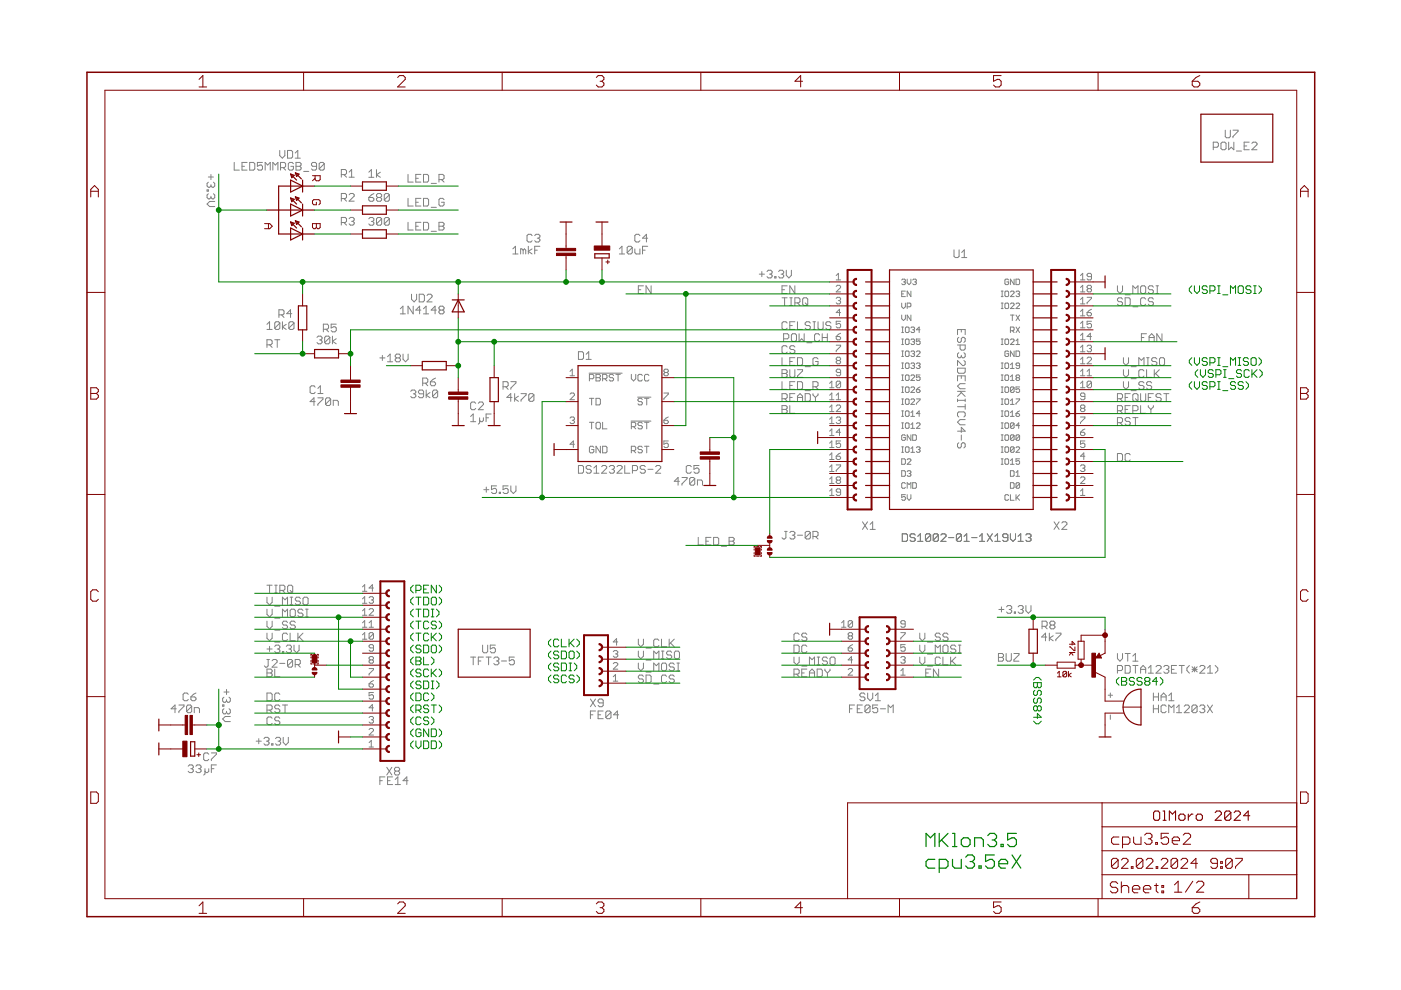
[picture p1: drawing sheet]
<svg xmlns="http://www.w3.org/2000/svg" width="297mm" height="210mm" viewBox="0 0 297 210" stroke-linecap="round" stroke-linejoin="round" font-family="sans-serif">
<g fill="none" stroke="#808080" stroke-width=".21">
<path d="M44.2 37.5h1.1M44.2 38.6l-.3 .3v.5l.3 .3h.2l.3-.3M44.7 37v1.1M44.7 39.2v.2M45.3 38.6l.2 .3v.5l-.2 .3h-.3l-.3-.3M49.7 34.4v1.7h1M51.3 35.3h.5M52.4 34.4h-1.1v1.7h1.1M52.9 34.4h.8l.3 .3v1.1l-.3 .3h-.8zM55.6 34.4h-1v.9l.5-.3h.3l.2 .3v.5l-.2 .3h-.6l-.2-.3M56.2 36.1v-1.7l.5 .6 .6-.6v1.7M57.8 36.1v-1.7l.6 .6 .5-.6v1.7"/>
<path d="M59.3 31.9v1.1l.6 .5 .5-.5v-1.1M59.5 35.5h.8l.3-.2v-.6l-.3-.3h-.8v1.7M60 35.5l.6 .6M61 31.9h.8l.2 .3v1.1l-.2 .2h-.8zM62.2 34.7l-.3-.3h-.5l-.3 .3v1.1l.3 .3h.5l.3-.3v-.5h-.5M62.6 33.5h1.1M62.6 32.4l.5-.5v1.6M62.8 34.4h.8l.2 .3v.3l-.2 .3 .2 .2v.3l-.2 .3h-.8zM62.8 35.3h.8M64.4 36.3h1.1M67.1 35.3h-.8l-.3-.3v-.3l.3-.3h.5l.3 .3v1.1l-.3 .3h-.5l-.3-.3M68.7 34.7v1.1l-.2 .3h-.6l-.2-.3"/>
<path d="M68.7 34.7l-.2-.3h-.6l-.2 .3v1.1M68.7 34.7l-1 1.1M72.4 37h.8l.3-.2v-.6l-.3-.3h-.8v1.7M72.9 37l.6 .6M74 37.6h1.1M74 36.5l.5-.6v1.7M78.2 36.5l.5-.5v1.6M78.2 37.6h1.1M79.8 36v1.6M80.6 36.5l-.8 .6 .8 .5M86.5 37v1.6h1.1M88.2 37.8h.5"/>
<path d="M89.2 37h-1v1.6h1M89.8 37h.8l.3 .3v1l-.3 .3h-.8zM91.4 38.9h1.1M93.1 38.1h.8l.2-.3v-.5l-.2-.3h-.8v1.6M93.6 38.1l.5 .5M257.2 31.2h.8l.3-.3v-.5l-.3-.3h-.8v1.6M258.9 30.4l.2-.3h.6l.2 .3v1.1l-.2 .2h-.6l-.2-.2zM259.8 27.6v1.4l.2 .2h.6l.3-.2v-1.4M260.5 30.1v1.6l.5-.5 .6 .5v-1.6M261.4 27.6h1.1v.3l-1.1 1.1v.2M262.1 32h1.1M263.8 30.9h.5"/>
<path d="M264.9 30.1h-1.1v1.6h1.1M265.4 30.4l.3-.3h.5l.3 .3v.3l-1.1 1h1.1M43.9 40.3h.3v.2h-.3zM44.2 41.1l-.3 .3v.5l.3 .3h.2l.3-.3M44.7 41.6v.3M45.3 41.1l.2 .3v.5l-.2 .3h-.3l-.3-.3M45.5 42.7h-1.1l-.5 .6 .5 .5h1.1M72.4 47.2h.8l.3-.3v-.5l-.3-.3h-.8v1.6M72.4 42.1h.8l.3-.3v-.5l-.3-.3h-.8v1.7M72.9 47.2l.6 .5M72.9 42.1l.6 .6M74 46.4l.3-.3h.5l.3 .3v.3l-.3 .2"/>
<path d="M74 41.3l.3-.3h.5l.3 .3v.3l-1.1 1.1h1.1M74.5 46.9h.3M74.8 46.9l.3 .3v.3l-.3 .2h-.5l-.3-.2M78.2 46.4l.3-.3h.5l.3 .3v.3l-.3 .2M78.2 41.9h.8l.3 .2v.3l-.3 .3h-.5l-.3-.3zM78.7 46.9h.3M79 46.9l.3 .3v.3l-.3 .3h-.5l-.3-.3M79.3 41l-1.1 .9M80.1 41.9l-.3-.3v-.3l.3-.3h.5l.3 .3v.3l-.3 .3M80.1 41.9l-.3 .2v.3l.3 .3h.5l.3-.3v-.3l-.3-.2M80.1 41.9h.5M80.9 46.4l-.3-.3h-.5l-.3 .3v1.1"/>
<path d="M80.9 46.4v1.1l-.3 .3h-.5l-.3-.3M80.9 46.4l-1.1 1.1M82.5 46.4l-1 1.1M82.5 46.4l-.2-.3h-.6l-.2 .3v1.1M82.5 46.4v1.1l-.2 .3h-.6l-.2-.3M82.5 41.3l-.2-.3h-.6l-.2 .3v1.1M82.5 41.3v1.1l-.2 .3h-.6l-.2-.3M82.5 41.3l-1 1.1M86.5 42.1v1.6h1.1M86.5 47.1v1.7h1.1M88.2 48h.5M88.2 42.9h.5"/>
<path d="M89.2 42.1h-1v1.6h1M89.2 47.1h-1v1.7h1M89.8 42.1h.8l.3 .2v1.1l-.3 .3h-.8zM89.8 47.1h.8l.3 .3v1.1l-.3 .3h-.8zM91.4 49h1.1M91.4 44h1.1M93.1 47.1h.8l.2 .3v.3l-.2 .3 .2 .2v.3l-.2 .3h-.8zM93.1 48h.8M94.1 42.3l-.2-.2h-.6l-.2 .2v1.1l.2 .3h.6l.2-.3v-.5h-.5M108.7 53.8h1.1M108.7 52.8l.6-.6v1.6M110.9 53l-.3-.2h-.2v1"/>
<path d="M110.9 53v.8M110.9 53l.3-.2 .3 .2v.8M112 52.2v1.6M112.8 52.8l-.8 .5 .8 .5M112.8 50l-.2-.3h-.6l-.3 .3v1l.3 .3h.6l.2-.3M113.4 53h.5M113.4 50l.2-.3h.6l.3 .3v.2l-.3 .3M113.9 50.5h.3M114.2 50.5l.3 .3v.2l-.3 .3h-.6l-.2-.3M114.5 52.2h-1.1v1.6M131.3 52.8l.6-.6v1.6M131.3 53.8h1.1"/>
<path d="M134 52.5v1.1l-.2 .2h-.6l-.2-.2M134 52.5l-.2-.3h-.6l-.2 .3v1.1M134 52.5l-1 1.1M134.6 52.8v.8l.3 .2h.8v-1M135.7 50l-.3-.3h-.5l-.3 .3v1l.3 .3h.5l.3-.3M136.2 53h.6M137.3 52.2h-1.1v1.6M137.3 50.5h-1.1l.9-.8v1.6M161 58.1h1.1M161.5 57.6v1.1M162.6 57.6l.3-.3h.5l.3 .3v.2l-.3 .3M163.2 58.1h.2"/>
<path d="M163.4 58.1l.3 .3v.3l-.3 .2h-.5l-.3-.2M164.3 58.7h.2v.2h-.2zM165.1 57.6l.2-.3h.6l.3 .3v.2l-.3 .3M165.6 58.1h.3M165.9 58.1l.3 .3v.3l-.3 .2h-.6l-.2-.2M166.7 57.3v1.1l.6 .5 .5-.5v-1.1M177.3 59.4h.9M177.3 58.4l.5-.4v1.4M191.2 59.4l.2-.2h.4l.2 .2-.2 .4M191.6 59.8h.2M191.8 59.8l.2 .2-.2 .3h-.4l-.2-.1M192.3 59.2v.8l.4 .3 .4-.3v-.8"/>
<path d="M193.5 59.4l.2-.2h.4l.2 .2-.2 .4M193.9 59.8h.2M194.1 59.8l.2 .2-.2 .3h-.4l-.2-.1M202.3 53v1.3l.2 .3h.6l.2-.3v-1.3M203.9 54.6h1.1M203.9 53.5l.5-.5v1.6M213.8 59.4l-.1-.2h-.4l-.2 .2v.8l.2 .1h.4l.1-.1v-.4h-.4M215 59.2v1.1l-.8-1.1v1.1M215.4 59.2h.6l.2 .2v.8l-.2 .1h-.6zM229.1 58.4l.5-.4v1.4M229.1 59.4h.9M231.4 58.7h-.7l-.2-.3 .2-.4h.5l.2 .2v.9l-.2 .3h-.5l-.2-.3"/>
<path d="M56.6 73.1h.8l.3-.3v-.5l-.3-.3h-.8v1.7M56.6 68.8l.5-.6v1.6M56.6 69.8h1.1M57.1 73.1l.6 .6M58.3 72h1M58.8 72v1.7M59.1 66.8h.9l.2-.3v-.5l-.2-.3h-.9v1.6M59.3 68.5v1.1l-.2 .2h-.6l-.2-.2M59.3 68.5l-.2-.3h-.6l-.2 .3v1.1M59.3 68.5l-1 1.1M59.7 66.8l.5 .5M59.9 68.2v1.6"/>
<path d="M60.7 68.8l-.8 .5 .8 .5M61.9 66.5h-1.1l.8-.8v1.6M62.3 68.5v1.1l-.2 .2h-.6l-.3-.2M62.3 68.5l-.2-.3h-.6l-.3 .3v1.1M62.3 68.5l-1.1 1.1M67.2 71.5l.3-.2h.5l.3 .2v.3l-.3 .3M67.8 72.1h.2M68 72.1l.3 .2v.3l-.3 .3h-.5l-.3-.3M68.6 69.8h.8l.3-.3v-.5l-.3-.3h-.8v1.7M69.1 69.8l.6 .6M69.9 71.5l-.2-.2h-.6l-.3 .2v1.1M69.9 71.5v1.1l-.2 .3h-.6l-.3-.3"/>
<path d="M69.9 71.5l-1.1 1.1M70.5 71.3v1.6M71.3 71.8l-.8 .5 .8 .6M71.3 68.7h-1.1v.8l.5-.2h.3l.3 .2v.6l-.3 .3h-.5l-.3-.3M80.5 75.9h1.1M81.1 75.4v1M82.2 75.6l.5-.5v1.6M82.2 76.7h1M84.1 75.9h.5M84.1 75.9l-.3 .3v.2l.3 .3h.5l.3-.3v-.2l-.3-.3M84.1 75.9l-.3-.3v-.2l.3-.3h.5l.3 .3v.2l-.3 .3M84.9 65.5l.5-.6v1.6"/>
<path d="M84.9 66.5h1.1M85.4 75.1v1.1l.6 .5 .5-.5v-1.1M87.2 62.4v1.1l.6 .5 .5-.5v-1.1M87.6 64.9v1.6l-1.1-1.6v1.6M88.9 62.4h.8l.3 .3v1l-.3 .3h-.8zM89.2 65.7h-1l.8-.8v1.6M89.8 66.5h1.1M89.8 65.5l.5-.6v1.6M90.5 62.7l.3-.3h.5l.3 .3v.2l-1.1 1.1h1.1M92.5 65.7h-1.1l.8-.8v1.6M93.3 65.7l-.2 .3v.3l.2 .2h.6l.2-.2v-.3l-.2-.3M93.3 65.7h.6"/>
<path d="M93.3 65.7l-.2-.2v-.3l.2-.3h.6l.2 .3v.3l-.2 .2M120.9 79.7h.9M120.9 78.7l.4-.4v1.4M122.6 74.6h.8l.3 .2v1.1l-.3 .3h-.8zM124.3 76.2h1M124.3 75.1l.5-.5v1.6M124.9 79.1h7M126.4 79.4h.7l.2 .2-.2 .5 .2 .4-.2 .3h-.7zM130.1 79.6l-.2-.2h-.5l-.2 .2 .2 .5h.5l.2 .2-.2 .5h-.5l-.2-.3M130.6 79.4h.9M131 79.4v1.4M133.9 79.4v.9l.4 .5 .5-.5v-.9"/>
<path d="M135.3 61.4h.6M136.2 79.6l-.2-.2h-.5l-.2 .2v.9l.2 .3h.5l.2-.3M136.4 60.6h-1.1v1.6h1.1M137.6 79.6l-.2-.2h-.5l-.2 .2v.9l.2 .3h.5l.2-.3M138 60.6v1.6l-1-1.6v1.6M141 79l-.2 .2 .2 .5h.5l.2-.3-.2-.4M141 79l-.2-.3 .2-.4h.5l.2 .2-.2 .5M141 79h.5M165.8 75.8v1.7h1.1M165.8 78.4h.8l.3 .3v.2l-.3 .3 .3 .3v.2l-.3 .3h-.8zM165.8 61.4h.5M165.8 79.2h.8"/>
<path d="M165.8 63.1h1.1M166.1 71.8h.9l.2-.2v-.6l-.2-.2h-.9v1.6M166.3 63.1v1.7M166.9 68.5l-.3-.3h-.5l-.3 .3v1.1l.3 .2h.5l.3-.2M166.9 60.6h-1.1v1.6h1.1M166.9 73.6l-.3-.3h-.5l-.3 .3v1.1l.3 .2h.5l.3-.2M167.4 78.4v1.3l.3 .3h.6l.2-.3v-1.3M167.4 69h.6M167.4 76.6h.6M167.4 63.1h.6M167.4 64.8h.6M167.7 63.1v1.7"/>
<path d="M168 70.8h.6l.3 .2v1.1l-.3 .3h-.6l-.2-.3v-1.1zM168.5 68.2h-1.1v1.6h1.1M168.5 75.8h-1.1v1.7h1.1M168.5 64.2h.9l.2-.2v-.6l-.2-.3h-.9v1.7M168.5 60.6v1.6l-1.1-1.6v1.6M168.5 73.6l-.2-.3h-.6l-.3 .3v.3l.3 .2h.6l.2 .3v.3l-.2 .2h-.6l-.3-.2M169.1 68.2v1.6h1.1M169.1 75.8h.8l.3 .3v1.1l-.3 .3h-.8zM169.1 78.4h1.1v.3l-1.1 1v.3h1.1M169.1 64.2l.5 .6M169.4 70.8v1.6l.6-.6 .5 .6v-1.6M170.4 63.1h.6l.3 .3v1.1l-.3 .3h-.6l-.2-.3v-1.1z"/>
<path d="M170.7 77.7h1.1M170.7 64.2l.6 .6M171 72.7h1.1M171.8 68.5l-.3-.3h-.5l-.3 .3v.3l.3 .2h.5l.3 .3v.3l-.3 .2h-.5l-.3-.2M172.4 69.8h.5M172.4 68.2h.5M172.6 68.2v1.6M173.4 68.2v1.4l.3 .2h.6l.2-.2v-1.4M173.4 76.1l-.2-.3h-.6l-.2 .3v1.1l.2 .3h.6l.2-.3v-.6h-.5M173.8 71l-.3-.2h-.5l-.3 .2v1.1l.3 .3h.5l.3-.3M174.3 71.6h1.1M174.3 70.8v1.6"/>
<path d="M175.4 70.8v1.6M176.2 68.5l-.3-.3h-.6l-.2 .3v.3l.2 .2h.6l.3 .3v.3l-.3 .2h-.6l-.2-.2M177.3 71.4h.7l.2 .4-.2 .3h-.5l-.2-.3zM177.3 73.2h.9v.2l-.9 1v.2M177.3 63.3l.2-.3h.5l.2 .3-.2 .4M177.3 60.7l.2-.2h.5l.2 .2v.3l-.9 .9h.9M177.5 76.4l-.2-.2 .2-.5h.5l.2 .3-.2 .4M177.5 76.4l-.2 .3 .2 .4h.5l.2-.2-.2-.5M177.5 76.4h.5M177.8 63.7h.2M178 63.7l.2 .3-.2 .4h-.5l-.2-.2M178.2 79h-.7l-.2-.3 .2-.4h.5l.2 .2v.9l-.2 .3h-.5l-.2-.3"/>
<path d="M178.2 68.1h-.9v.7l.5-.2 .4 .2v.5l-.2 .2h-.5l-.2-.2M178.2 66.3h-.9l.7-.7v1.4M178.2 70.7l-.9 .7M191.2 64.3v.7l.4 .4 .4-.4v-.7M191.2 66.8v.8l.4 .4 .4-.4v-.8M191.2 62.3h.4M191.2 70.5h.4M191.2 69.3h.4M191.2 73h.4M191.2 71.9h.4M191.2 75.6h.4M191.2 74.4h.4"/>
<path d="M191.2 78.1h.4M191.2 77h.4M191.2 79.5h.4M191.4 69.3v1.2M191.4 71.9v1.1M191.4 74.4v1.2M191.4 77v1.1M191.4 79.5v1.2M192 61.7h-.8v1.2h.8M192.2 69.3h.3l.2 .2v.8l-.2 .2h-.3l-.2-.2v-.8zM192.2 71.9h.3l.2 .2v.8l-.2 .1h-.3l-.2-.1v-.8zM192.2 74.4h.3l.2 .2v.8l-.2 .2h-.3l-.2-.2v-.8z"/>
<path d="M192.2 77h.3l.2 .2v.7l-.2 .2h-.3l-.2-.2v-.7zM192.2 79.5h.3l.2 .2v.8l-.2 .2h-.3l-.2-.2v-.8zM192.3 65h.6l.2-.1v-.4l-.2-.2h-.6v1.1M193.1 61.7v1.2l-.8-1.2v1.2M193.1 66.8v1.2l-.8-1.2v1.2M193.1 69.5l.2-.2h.4l.2 .2-.2 .4M193.1 72.1l.2-.2h.4l.2 .2-.2 .4M193.1 74.6l.2-.2h.4l.2 .2-.2 .4M193.1 77.2l.2-.2h.4l.2 .2-.2 .3M193.1 79.7l.2-.2h.4l.2 .2v.2l-.8 .8h.8M193.5 69.9h.2M193.5 72.5h.2"/>
<path d="M193.5 75h.2M193.5 77.5h.2M193.7 69.9l.2 .2-.2 .4h-.4l-.2-.2M193.7 72.5l.2 .2-.2 .3h-.4l-.2-.1M193.7 75l.2 .2-.2 .4h-.4l-.2-.2M193.7 77.5l.2 .2-.2 .4h-.4l-.2-.2M194.3 74.6l.2-.2h.4l.2 .2v.2l-.8 .8h.8M194.3 77.2l.2-.2h.4l.2 .2-.2 .3M194.7 77.5h.2M194.9 77.5l.2 .2-.2 .4h-.4l-.2-.2M195.1 79.5h-.8v.6l.4-.2 .4 .2v.4l-.2 .2h-.4l-.2-.2M195.1 71.9h-.8v.6l.4-.2 .4 .2v.4l-.2 .1h-.4l-.2-.1"/>
<path d="M195.1 69.9h-.8l.6-.6v1.2M203 71v-1.1h1.6v1.1M203 73.2h1.6v.8l-.2 .2h-.6l-.2-.2v-.8M203 78.1h1.6v.8l-.2 .2h-1.1l-.3-.2zM203.3 74.8l-.3 .3v.5l.3 .3h.3l.2-.3M203.3 71.5l-.3 .3v.5l.3 .3h.3l.2-.3v-.5l.3-.3h.3l.2 .3v.5l-.2 .3M203.8 69.9v.5M203.8 75.3v.3M203.8 79.7v.5M204.4 74.8l.2 .3v.5l-.2 .3h-.3l-.3-.3M204.4 76.4l.2 .3v.5l-.2 .3h-.3l-1.1-1.1v1.1M212.3 61.7h.4"/>
<path d="M212.3 62.9h.4M212.3 64.3h.4M212.3 73h.4M212.3 71.9h.4M212.3 78.1h.4M212.3 77h.4M212.3 79.5h.4M212.3 65.4h.4M212.5 61.7v1.2M212.5 64.3v1.1M212.5 71.9v1.1M212.5 77v1.1"/>
<path d="M212.5 79.5v1.2M213.1 79.7l.2-.2h.4l.1 .2v.8l-.1 .2h-.4l-.2-.2zM213.1 72.1l.2-.2h.4l.1 .2v.8l-.1 .1h-.4l-.2-.1zM213.1 77.2l.2-.2h.4l.1 .2v.7l-.1 .2h-.4l-.2-.2zM213.3 61.7h.4l.1 .2v.8l-.1 .2h-.4l-.2-.2v-.8zM213.3 64.3h.4l.1 .2v.7l-.1 .2h-.4l-.2-.2v-.7zM213.8 74.6l-.1-.2h-.4l-.2 .2v.8l.2 .2h.4l.1-.2v-.4h-.4M214.2 70.1h.6l.2-.2v-.4l-.2-.2h-.6v1.2M214.2 66.8h.8M214.2 61.9l.2-.2h.4l.2 .2v.2l-.8 .8h.8M214.2 64.5l.2-.2h.4l.2 .2v.1l-.8 .8h.8M214.2 72.1l.2-.2h.4l.2 .2v.2l-.8 .7h.8"/>
<path d="M214.2 78.1h.8M214.2 77.3l.4-.3v1.1M214.2 79.9l.4-.4v1.2M214.6 66.8v1.2M214.6 70.1l.4 .4M215 74.4v1.2l-.8-1.2v1.2M215.4 61.9l.2-.2h.4l.2 .2-.2 .4M215.4 64.5l.2-.2h.4l.2 .2v.1l-.8 .8h.8M215.4 73h.8M215.4 74.4h.6l.2 .2v.8l-.2 .2h-.6zM215.4 66.8l.8 1.2M215.4 69.3l.8 1.2"/>
<path d="M215.4 72.3l.4-.4v1.1M215.8 62.3h.2M216 62.3l.2 .2-.2 .4h-.4l-.2-.2M216.2 77.5h-.6l-.2-.2 .2-.3h.4l.2 .2v.7l-.2 .2h-.4l-.2-.2M216.2 66.8l-.8 1.2M216.2 69.3l-.8 1.2M229.1 79.7h.9M229.1 74.6h.9M229.1 61l.5-.5v1.4M229.1 63.5l.5-.5v1.4M229.1 66l.5-.4v1.4M229.1 68.6l.5-.5v1.4"/>
<path d="M229.1 71.1l.5-.4v1.4M229.1 73.7l.5-.5v1.4M229.1 76.2l.5-.5v1.4M229.1 78.7l.5-.4v1.4M229.1 77.1h.9M229.1 72.1h.9M229.1 69.5h.9M229.1 67h.9M229.1 64.4h.9M229.1 61.9h.9M230.5 79.7h.9M230.5 63h.9v.3l-.9 .9v.2"/>
<path d="M230.5 66.3h.7l.2 .4-.2 .3h-.5l-.2-.3zM230.5 73.4l.2-.2h.5l.2 .2-.2 .5M230.5 76l.2-.3h.5l.2 .3v.2l-.9 .9h.9M230.5 78.7l.4-.4v1.4M230.7 61.2l-.2-.2 .2-.5h.5l.2 .2-.2 .5M230.7 61.2l-.2 .2 .2 .5h.5l.2-.2-.2-.5M230.7 61.2h.5M230.9 73.9h.3M231.2 73.9l.2 .2-.2 .5h-.5l-.2-.2M231.4 68.1h-.9v.7l.4-.2 .5 .2v.5l-.2 .2h-.5l-.2-.2M231.4 71.4h-.9l.7-.7v1.4M231.4 65.6l-.9 .7"/>
<path d="M236.9 60.6v1.1l.5 .5 .6-.5v-1.1M238 63.4l-.3-.3h-.5l-.3 .3v.3l.3 .3h.5l.3 .2v.3l-.3 .3h-.5l-.3-.3M238.2 78.4v1.1l.5 .5 .6-.5v-1.1M238.2 75.8v1.1l.5 .6 .6-.6v-1.1M238.5 63.1h.9l.2 .3v1.1l-.2 .3h-.9zM238.5 62.5h1.1M239.8 77.7h1.1M240.2 65h1.1M240.2 62.2v-1.6l.5 .6 .6-.6v1.6M241.4 77.5v-1.7l.6 .6 .5-.6v1.7M242 71.6h.5M242.1 60.6h.5l.3 .3v1.1l-.3 .2h-.5l-.3-.2v-1.1z"/>
<path d="M242.5 78.7l-.2-.3h-.6l-.3 .3v1l.3 .3h.6l.2-.3M242.9 63.4l-.3-.3h-.5l-.3 .3v1.1l.3 .3h.5l.3-.3M243.1 70.8h-1.1v1.6M243.1 75.8h.5M243.1 77.5h.5M243.1 78.4v1.6h1.1M243.4 75.8v1.7M243.6 71.6h1.1M243.6 72.4v-1.1l.6-.5 .5 .5v1.1M244.5 60.9l-.2-.3h-.6l-.2 .3v.3l.2 .2h.6l.2 .3v.3l-.2 .2h-.6l-.2-.2M244.5 63.4l-.2-.3h-.6l-.2 .3v.3l.2 .3h.6l.2 .2v.3l-.2 .3h-.6l-.2-.3M244.7 78.4v1.6"/>
<path d="M245 79.2l.8 .8M245.1 60.6h.5M245.1 62.2h.5M245.3 76.1l-.3-.3h-.5l-.3 .3v.3l.3 .2h.5l.3 .3v.3l-.3 .3h-.5l-.3-.3M245.4 60.6v1.6M245.8 78.4l-1.1 1.1M246.1 75.8h.5l.3 .3v1.1l-.3 .3h-.5l-.3-.3v-1.1zM246.4 70.8v1.6l-1.1-1.6v1.6M66.8 85.2h-1.1l.9-.9v1.7M66.8 82.1l-.2-.3h-.6l-.3 .3v1.1l.3 .2h.6l.2-.2M67.4 84.3h1.1v.3l-1.1 1.1v.3M67.4 83.4h1.1"/>
<path d="M67.4 82.4l.5-.6v1.6M70.1 84.6l-.3-.3h-.5l-.3 .3v1.1M70.1 84.6v1.1l-.3 .3h-.5l-.3-.3M70.1 84.6l-1.1 1.1M70.7 86v-1.1h.8l.2 .3v.8M87.1 83l.3-.3h.5l.3 .3v.2l-.3 .3M87.6 83.5h.3M87.9 83.5l.3 .3v.3l-.3 .2h-.5l-.3-.2M89.6 81.2h.8l.3-.2v-.6l-.3-.2h-.8v1.6M89.8 83.5h-.8l-.3-.3v-.2l.3-.3h.5l.3 .3v1.1l-.3 .2h-.5l-.3-.2M90.2 81.2l.5 .6M90.4 82.7v1.6"/>
<path d="M91.2 83.2l-.8 .6 .8 .5M91.2 81h.9l.3 .2v.3l-.3 .3h-.6l-.3-.3zM92.4 80.2l-1.2 .8M92.8 83v1.1l-.3 .2h-.5l-.3-.2M92.8 83l-.3-.3h-.5l-.3 .3v1.1M92.8 83l-1.1 1.1M99.8 88.3l.5-.5v1.6M99.8 89.4h1.1M100.9 85.5l-.3-.3h-.5l-.3 .3v1.1l.3 .3h.5l.3-.3M101.4 85.5l.3-.3h.5l.3 .3v.3l-1.1 1.1h1.1M101.7 88.6v1.1l-.3 .2M102.5 88.6v.5l-.3 .3h-.2l-.3-.3"/>
<path d="M103.1 88.6h.5M104.1 87.8h-1v1.6M106.7 82h.8l.2-.3v-.5l-.2-.3h-.8v1.6M107.2 82l.5 .5M108.3 80.9h1.1v.3l-1.1 1.1v.2M108.6 84.3h-1.1l.8-.8v1.6M109.1 83.5v1.6M109.9 84l-.8 .5 .8 .6M110.5 83.5h1v.2l-1 1.1v.3M113.2 83.7l-.3-.2h-.5l-.3 .2v1.1M113.2 83.7v1.1l-.3 .3h-.5l-.3-.3M113.2 83.7l-1.1 1.1"/>
<path d="M120.9 83.6l.2-.3h.5l.2 .3v.2l-.9 1h.9M120.9 88.6l.2-.2h.5l.2 .2-.2 .5M121.3 89.1h.3M121.6 89.1l.2 .2-.2 .5h-.5l-.2-.2M121.8 94.2h-.9l.7-.7v1.4M122.6 98.7h.8l.3 .3v1.1l-.3 .2h-.8zM125 80.3h.7l.2-.2v-.5l-.2-.2h-.7v1.4M125 84.5h.9M125 89.5h.9M125.3 99l-.2-.3h-.6l-.2 .3v.2l.2 .3h.6l.2 .3v.3l-.2 .2h-.6l-.2-.2M125.4 84.5v1.4M125.4 89.5v1.4"/>
<path d="M125.9 99.2l.5-.5v1.6M125.9 94.8l-.2-.2h-.5l-.2 .2v1l.2 .2h.5l.2-.2v-.5h-.5M126.4 89.8l.2-.3h.5l.2 .3v.9l-.2 .2h-.5l-.2-.2zM126.4 84.5h.7l.2 .2v.9l-.2 .3h-.7zM126.4 80.1h.7M127.3 94.6v1.4l-.9-1.4v1.4M127.6 99l.2-.3h.6l.2 .3v.2l-1 1.1h1M127.8 80.3h.7l.2-.2v-.5l-.2-.2h-.7v1.4M127.8 89.5v1.4h.9M127.8 94.6h.7l.2 .2v1l-.2 .2h-.7zM128.2 80.3l.5 .5M129.2 99l.3-.3h.5l.3 .3v.2l-.3 .3"/>
<path d="M129.7 99.5h.3M130 99.5l.3 .3v.3l-.3 .2h-.5l-.3-.2M130.8 99l.3-.3h.5l.3 .3v.2l-1.1 1.1h1.1M132.5 98.7v1.6h1M133.8 89.3h4.2M133.9 90.5h.7l.2-.3v-.4l-.2-.3h-.7v1.4M133.9 95.5h.7l.2-.2v-.5l-.2-.2h-.7v1.4M134.1 99.8h.8l.3-.3v-.5l-.3-.3h-.8v1.6M134.3 95.5l.5 .5M134.3 90.5l.5 .4M135.2 84.2h2.8M136.2 84.7l-.2-.2h-.5l-.2 .4 .2 .3h.5l.2 .4-.2 .3h-.5l-.2-.3"/>
<path d="M136.2 89.8l-.2-.3h-.5l-.2 .5 .2 .2h.5l.2 .5-.2 .2h-.5l-.2-.2M136.2 94.8l-.2-.2h-.5l-.2 .5 .2 .2h.5l.2 .5-.2 .2h-.5l-.2-.2M136.7 84.5h.9M136.7 89.5h.9M136.7 94.6h.9M136.8 99l-.3-.3h-.5l-.3 .3v.2l.3 .3h.5l.3 .3v.3l-.3 .2h-.5l-.3-.2M137.1 84.5v1.4M137.1 89.5v1.4M137.1 94.6v1.4M137.4 99.5h1.1M139 99l.3-.3h.5l.3 .3v.2l-1.1 1.1h1.1M140.8 83.3h.9v.3l-.9 .9v.3"/>
<path d="M140.8 89.1h.7l.2 .5-.2 .2h-.5l-.2-.2zM141.7 93.5h-.9v.7l.4-.2 .5 .2v.5l-.2 .2h-.5l-.2-.2M141.7 88.4l-.9 .7M146.6 99l-.3-.3h-.5l-.3 .3v1.1l.3 .2h.5l.3-.2M148.2 98.7h-1.1v.8l.6-.3h.2l.3 .3v.6l-.3 .2h-.5l-.3-.2M165.8 86h.8l.3 .3v.2l-.3 .3 .3 .3v.3l-.3 .2h-.8zM165.8 84.5h.8l.3-.2v-.6l-.3-.2h-.8v1.6M165.8 80.9v1.6h1.1M165.8 86.8h.8M166.3 84.5l.6 .6M167.4 84.3h.6M167.4 86v1.6h1.1"/>
<path d="M167.4 81.7h.6M168.5 83.5h-1.1v1.6h1.1M168.5 80.9h-1.1v1.6h1.1M169.1 84.3h1.1M169.1 80.9h.8l.3 .3v1.1l-.3 .2h-.8zM169.1 85.1v-1.1l.5-.5 .6 .5v1.1M170.7 83.5h.8l.3 .2v1.1l-.3 .3h-.8zM170.7 82.8h1.1M172.4 82h.8l.2-.3v-.5l-.2-.3h-.8v1.6M172.4 83.5v.2l.5 .6M172.9 84.3v.8M172.9 82l.5 .5"/>
<path d="M173.4 83.5v.2l-.5 .6M175.9 84.8h.9M175.9 89.8h.9M175.9 94.9h.9M175.9 100h.9M175.9 92.4h.9M175.9 87.3h.9M175.9 82.2h.9M175.9 81.3l.5-.5v1.4M175.9 83.8l.5-.5v1.5M175.9 86.3l.5-.4v1.4M175.9 88.9l.5-.5v1.4"/>
<path d="M175.9 91.4l.5-.4v1.4M175.9 94l.5-.5v1.4M175.9 96.5l.5-.5v1.4M175.9 99l.5-.4v1.4M175.9 97.4h.9M177.3 86.1l.2-.2h.5l.2 .2v.2l-.9 1h.9M177.3 84.8h.9M177.3 88.6l.2-.2h.5l.2 .2-.2 .5M177.3 98.6h.9v.2l-.9 .9v.3M177.3 96.7h.7l.2 .5-.2 .2h-.5l-.2-.2zM177.3 83.8l.5-.5v1.5M177.8 89.1h.2"/>
<path d="M178 89.1l.2 .2-.2 .5h-.5l-.2-.2M178.2 93.5h-.9v.7l.5-.2 .4 .2v.5l-.2 .2h-.5l-.2-.2M178.2 91.7h-.9l.7-.7v1.4M178.2 81v1l-.2 .2h-.5l-.2-.2M178.2 81l-.2-.2h-.5l-.2 .2v1M178.2 81l-.9 1M178.2 96l-.9 .7M191.2 99.8h.6l.2 .2v.8l-.2 .2h-.6zM191.2 97.3h.6l.2 .2v.8l-.2 .1h-.6zM191.2 80.7h.4M191.2 83.2h.4M191.2 82h.4"/>
<path d="M191.2 85.7h.4M191.2 84.6h.4M191.2 88.3h.4M191.2 87.1h.4M191.2 90.8h.4M191.2 89.7h.4M191.2 95.9h.4M191.2 94.7h.4M191.4 82v1.2M191.4 84.6v1.1M191.4 87.1v1.2M191.4 89.7v1.1"/>
<path d="M191.4 94.7v1.2M192 92.4l-.2-.2h-.4l-.2 .2v.8l.2 .2h.4l.2-.2v-.4h-.4M192.2 82h.3l.2 .2v.8l-.2 .2h-.3l-.2-.2v-.8zM192.2 84.6h.3l.2 .2v.8l-.2 .1h-.3l-.2-.1v-.8zM192.2 87.1h.3l.2 .2v.8l-.2 .2h-.3l-.2-.2v-.8zM192.2 89.7h.3l.2 .2v.7l-.2 .2h-.3l-.2-.2v-.7zM192.2 94.7h.3l.2 .2v.8l-.2 .2h-.3l-.2-.2v-.8zM192.3 97.5l.2-.2h.4l.2 .2v.2l-.8 .7h.8M193.1 82.2l.2-.2h.4l.2 .2v.2l-.8 .8h.8M193.1 92.2v1.2l-.8-1.2v1.2M193.1 84.8l.2-.2h.4l.2 .2v.2l-.8 .7h.8M193.1 88.3h.8"/>
<path d="M193.1 87.5l.4-.4v1.2M193.1 90l.4-.3v1.1M193.1 95.1l.4-.4v1.2M193.1 90.8h.8M193.1 95.9h.8M193.5 92.2h.6l.2 .2v.8l-.2 .2h-.6zM194.3 82.6h.6l.2 .4-.2 .2h-.4l-.2-.2zM194.3 94.9l.2-.2h.4l.2 .2-.2 .4M194.3 84.6h.8v.2l-.8 .8v.1M194.3 89.9l.2-.2h.4l.2 .2v.1l-.8 .8h.8M194.7 95.3h.2M194.9 95.3l.2 .2-.2 .4h-.4l-.2-.2"/>
<path d="M195.1 87.7h-.8l.6-.6v1.2M195.1 82l-.8 .6M203 84.9h1.6M203 80.8v-1.1h1.6v1.1M203 84.6v.6M203 91.4h1.6l-.8-.8v1.1M203 83h1.6M203 86.2h1.6M203.3 88.4l-.3-.3v-.5l.3-.3h1.1l.2 .3v.5l-.2 .3M203.3 93.9l-.3 .2v.6l.3 .3h.3l.2-.3v-.6l.3-.2h.3l.2 .2v.6l-.2 .3M203.6 83l1 1.1M203.8 92.2v1.1"/>
<path d="M203.8 83.2l-.8 .9M204.6 84.6v.6M204.6 85.7v1.1M204.6 81.3h-1l-.6 .6 .6 .5h1M204.6 89h-1l-.6 .5 .6 .6h1M212.3 80.7h.4M212.3 83.2h.4M212.3 82h.4M212.3 85.7h.4M212.3 84.6h.4M212.3 88.3h.4M212.3 87.1h.4"/>
<path d="M212.3 90.8h.4M212.3 89.7h.4M212.3 92.2h.4M212.3 93.4h.4M212.3 95.9h.4M212.3 94.7h.4M212.3 98.4h.4M212.3 97.3h.4M212.5 82v1.2M212.5 84.6v1.1M212.5 87.1v1.2M212.5 89.7v1.1"/>
<path d="M212.5 92.2v1.2M212.5 94.7v1.2M212.5 97.3v1.1M213.1 97.5l.2-.2h.4l.1 .2v.8l-.1 .1h-.4l-.2-.1zM213.1 84.8l.2-.2h.4l.1 .2v.8l-.1 .1h-.4l-.2-.1zM213.1 92.4l.2-.2h.4l.1 .2v.8l-.1 .2h-.4l-.2-.2zM213.1 82.2l.2-.2h.4l.1 .2v.8l-.1 .2h-.4l-.2-.2zM213.1 87.3l.2-.2h.4l.1 .2v.8l-.1 .2h-.4l-.2-.2zM213.1 89.9l.2-.2h.4l.1 .2v.7l-.1 .2h-.4l-.2-.2zM213.1 94.9l.2-.2h.4l.1 .2v.8l-.1 .2h-.4l-.2-.2zM214.2 99.8h.6l.2 .2v.8l-.2 .2h-.6zM214.2 80.7h.8"/>
<path d="M214.2 85.7h.8M214.2 88.3h.8M214.2 98.4h.8M214.2 85l.4-.4v1.1M214.2 87.5l.4-.4v1.2M214.2 97.7l.4-.4v1.1M215 94.9v.8l-.2 .2h-.4l-.2-.2M215 82.2l-.2-.2h-.4l-.2 .2v.8M215 89.9l-.2-.2h-.4l-.2 .2v.7M215 92.4l-.2-.2h-.4l-.2 .2v.8M215 94.9l-.2-.2h-.4l-.2 .2v.8M215 82.2v.8l-.2 .2h-.4l-.2-.2"/>
<path d="M215 89.9v.7l-.2 .2h-.4l-.2-.2M215 92.4v.8l-.2 .2h-.4l-.2-.2M215 82.2l-.8 .8M215 89.9l-.8 .7M215 92.4l-.8 .8M215 94.9l-.8 .8M215.4 84.6h.8l-.8 1.1M215.4 87.7h.6l.2 .4-.2 .2h-.4l-.2-.2zM215.4 94.9l.2-.2h.4l.2 .2v.2l-.8 .8h.8M215.6 80.1h.4M215.6 80.1l-.2 .2 .2 .4h.4l.2-.2-.2-.4M215.6 80.1l-.2-.2 .2-.4h.4l.2 .2-.2 .4"/>
<path d="M216.2 82h-.8v.6l.4-.2 .4 .2v.4l-.2 .2h-.4l-.2-.2M216.2 90.2h-.8l.6-.5v1.1M216.2 92.4l-.2-.2h-.4l-.2 .2v.8M216.2 92.4v.8l-.2 .2h-.4l-.2-.2M216.2 97.3h-.8v.6l.4-.2 .4 .2v.4l-.2 .1h-.4l-.2-.1M216.2 87.1l-.8 .6M216.2 92.4l-.8 .8M229.1 88.4h.9v.2l-.9 1v.2M229.1 81.3l.5-.5v1.4M229.1 91.7h.7l.2 .4-.2 .3h-.5l-.2-.3zM229.1 98.8l.2-.2h.5l.2 .2-.2 .5M229.1 82.2h.9"/>
<path d="M229.3 86.6l-.2-.3 .2-.4h.5l.2 .2-.2 .5M229.3 86.6l-.2 .2 .2 .5h.5l.2-.3-.2-.4M229.3 86.6h.5M229.6 99.3h.2M229.8 99.3l.2 .2-.2 .5h-.5l-.2-.3M230 84.1h-.7l-.2-.3 .2-.5h.5l.2 .3v.9l-.2 .3h-.5l-.2-.3M230 93.5h-.9v.7l.5-.2 .4 .2v.5l-.2 .2h-.5l-.2-.2M230 96.7h-.9l.7-.7v1.4M230 91l-.9 .7M231.4 81v1l-.2 .2h-.5l-.2-.2M231.4 81l-.2-.2h-.5l-.2 .2v1M231.4 81l-.9 1"/>
<path d="M236.9 87.1h.8l.3-.3v-.5l-.3-.3h-.8v1.6M236.9 84.5h.8l.3-.2v-.6l-.3-.2h-.8v1.6M236.9 89.6h.8l.3-.3v-.5l-.3-.3h-.8v1.7M236.9 96.2h.8l.3 .2v1.1l-.3 .3h-.8zM237.4 87.1l.6 .5M237.4 84.5l.6 .6M237.4 89.6l.6 .6M238.2 80.9v1.1l.5 .5 .6-.5v-1.1M238.5 84.3h.6M238.5 86.8h.6M239.6 86h-1.1v1.6h1.1M239.6 83.5h-1.1v1.6h1.1"/>
<path d="M239.6 88.8l-.2-.3h-.6l-.3 .3v.3l.3 .2h.6l.2 .3v.3l-.2 .3h-.6l-.3-.3M239.6 96.4l-.2-.2h-.6l-.3 .2v1.1l.3 .3h.6l.2-.3M239.8 80.3h1.1M239.8 82.8h1.1M240.2 87.1h.8l.3-.3v-.5l-.3-.3h-.8v1.6M240.2 88.5h1.1M240.5 83.5h.5l.3 .2v1.1l-.3 .3h-.5l-.3-.3v-1.1zM240.7 88.5v1.7M240.7 84.5l.6 .6M241.8 83.5v1.3l.3 .3h.5l.3-.3v-1.3M241.8 86v1.6h1.1M242.5 81.2l-.2-.3h-.6l-.3 .3v.3l.3 .2h.6l.2 .3v.3l-.2 .2h-.6l-.3-.2"/>
<path d="M243.5 84.3h.5M243.5 86v.3l.5 .5M244 86.8v.8M244.2 81.2l-.3-.3h-.5l-.3 .3v.3l.3 .2h.5l.3 .3v.3l-.3 .2h-.5l-.3-.2M244.5 86v.3l-.5 .5M244.5 83.5h-1v1.6h1M246.2 83.7l-.3-.2h-.5l-.3 .2v.3l.3 .3h.5l.3 .2v.3l-.3 .3h-.5l-.3-.3M246.7 83.5h1.1M247.3 83.5v1.6M102.6 103.8h1.1M103.1 103.3v1.1M105.3 103h-1.1v.8l.6-.3h.2l.3 .3v.6l-.3 .2h-.5l-.3-.2"/>
<path d="M105.9 104.4h.2v.2h-.2zM107.7 103h-1v.8l.5-.3h.3l.2 .3v.6l-.2 .2h-.6l-.2-.2M108.3 103v1.1l.5 .5 .6-.5v-1.1M125.9 100.3h1.1M144 102h-1l.8-.8v1.7M144.6 101.2h1.1v.3l-1.1 1.1v.3M147.3 101.5l-.3-.3h-.5l-.3 .3v1.1M147.3 101.5v1.1l-.3 .3h-.5l-.3-.3M147.3 101.5l-1.1 1.1M147.9 102.9v-1.1h.8l.2 .2v.9M148 113.9v1.6h1.1M149.7 114.7h.5"/>
<path d="M150.7 113.9h-1v1.6h1M151.3 113.9h.8l.3 .3v1.1l-.3 .2h-.8zM153 115.8h1M154.6 113.9h.8l.3 .3v.3l-.3 .2 .3 .3v.3l-.3 .2h-.8zM154.6 114.7h.8M166.3 112.7h.6M166.6 112.7v1.3l-.3 .3h-.2l-.3-.3M167.4 112.9l.3-.2h.6l.2 .2v.3l-.2 .3M168 113.5h.3M168.3 113.5l.2 .2v.3l-.2 .3h-.6l-.3-.3M169.1 113.5h1.1M171.8 112.9v1.1l-.3 .3h-.5l-.3-.3"/>
<path d="M171.8 112.9l-.3-.2h-.5l-.3 .2v1.1M171.8 112.9l-1.1 1.1M172.4 113.7h.8l.2-.2v-.6l-.2-.2h-.8v1.6M172.9 113.7l.5 .6M175.9 105.1h.9M175.9 102.5h.9M175.9 101.6l.5-.5v1.4M175.9 104.1l.5-.4v1.4M177.5 101.8l-.2-.2 .2-.5h.5l.2 .2-.2 .5M177.5 101.8l-.2 .2 .2 .5h.5l.2-.2-.2-.5M177.5 101.8h.5M178.2 104.4h-.7l-.2-.3 .2-.4h.5l.2 .2v.9l-.2 .3h-.5l-.2-.3"/>
<path d="M182.9 110.6l1 1.6M183.9 110.6l-1 1.6M184.5 111.2l.5-.6v1.6M184.5 112.2h1.1M191.3 113.2h.8l.3 .2v1.1l-.3 .3h-.8zM192 104.9h-.8v.6l.4-.2 .4 .2v.4l-.2 .2h-.4l-.2-.2M192 102.6l-.2-.3h-.4l-.2 .3v.7l.2 .2h.4l.2-.2M192.3 103.5v-1.2l.4 .4 .4-.4v1.2M192.3 104.9v.8l.4 .4 .4-.4v-.8M192.3 100l.2-.2h.4l.2 .2-.2 .4M192.7 100.4h.2M192.9 100.4l.2 .2-.2 .4h-.4l-.2-.2"/>
<path d="M193.5 102.3h.6l.2 .3v.7l-.2 .2h-.6zM194 113.4l-.2-.2h-.6l-.2 .2v.3l.2 .3h.6l.2 .3v.2l-.2 .3h-.6l-.2-.3M194.6 114.8h1.1M194.6 113.7l.5-.5v1.6M197.3 113.4v1.1l-.3 .3h-.5l-.3-.3M197.3 113.4l-.3-.2h-.5l-.3 .2v1.1M197.3 113.4l-1.1 1.1M198.9 113.4v1.1l-.2 .3h-.6l-.2-.3M198.9 113.4l-.2-.2h-.6l-.2 .2v1.1M198.9 113.4l-1 1.1M199.5 113.4l.3-.2h.5l.3 .2v.3l-1.1 1.1h1.1M201.1 114h1.1"/>
<path d="M203.9 113.4v1.1l-.3 .3h-.6l-.2-.3M203.9 113.4l-.3-.2h-.6l-.2 .2v1.1M203.9 113.4l-1.1 1.1M204.4 114.8h1.1M204.4 113.7l.6-.5v1.6M206 114h1.1M207.7 114.8h1.1M207.7 113.7l.5-.5v1.6M209.3 113.2l1.1 1.6M210.4 113.2l-1.1 1.6M210.9 114.8h1.1M210.9 113.7l.6-.5v1.6"/>
<path d="M213.7 114h-.8l-.3-.3v-.3l.3-.2h.5l.3 .2v1.1l-.3 .3h-.5l-.3-.3M213.8 105.1l-.1-.2h-.4l-.2 .2v.8l.2 .2h.4l.1-.2M214.2 102.3h.6l.2 .3v.7l-.2 .2h-.6zM214.2 104.9v1.2h.8M214.2 113.2v1.1l.6 .5 .5-.5v-1.1M215.4 101h.8M215.4 104.9v1.2M215.4 100.2l.4-.4v1.2M215.6 105.5l.6 .6M215.9 114.8h1M215.9 113.7l.5-.5v1.6M216.2 102.6l-.2-.3h-.4l-.2 .3v.7"/>
<path d="M216.2 102.6v.7l-.2 .2h-.4l-.2-.2M216.2 102.6l-.8 .7M216.2 104.9l-.8 .8M217.5 113.4l.3-.2h.5l.3 .2v.3l-.3 .3M218 114h.3M218.3 114l.3 .3v.2l-.3 .3h-.5l-.3-.3M223.5 110.6l1.1 1.6M224.6 110.6l-1.1 1.6M225.1 110.9l.3-.3h.5l.3 .3v.3l-1.1 1h1.1M229.1 104.1l.5-.4v1.4M229.1 105.1h.9M229.1 101.3l.2-.2h.5l.2 .2v.3l-.9 .9h.9"/>
<path d="M56.6 139.8h.5M56.6 137.6h1.1M56.6 126.6v1.1l.5 .5 .6-.5v-1.1M56.6 129.2v1.1l.5 .5 .6-.5v-1.1M56.6 131.7v1.1l.5 .5 .6-.5v-1.1M56.6 134.2v1.1l.5 .6 .6-.6v-1.1M56.6 124.1h1.1M56.9 139.8v1.4l-.3 .3h-.3l-.3-.3M57.1 124.1v1.6M57.1 137.1v1M58.3 137.1l.2-.3h.6l.2 .3v.2l-.2 .3M58.3 133.6h1"/>
<path d="M58.3 136.1h1M58.3 124.1h.5M58.3 125.7h.5M58.3 128.5h1M58.3 131.1h1M58.5 124.1v1.6M58.8 137.6h.3M59.1 137.6l.2 .3v.2l-.2 .3h-.6l-.2-.3M59.3 125.2h.9l.2-.3v-.5l-.2-.3h-.9v1.6M59.9 128.2v-1.6l.5 .6 .6-.6v1.6M59.9 130.8v-1.6l.5 .5 .6-.5v1.6M59.9 138.1h.3v.3h-.3z"/>
<path d="M59.9 125.2l.5 .5M60.7 137.1l.3-.3h.5l.3 .3v.2l-.3 .3M61 132l-.3-.3h-.5l-.3 .3v.2l.3 .3h.5l.3 .3v.3l-.3 .2h-.5l-.3-.2M61 134.5l-.3-.3h-.5l-.3 .3v1.1l.3 .3h.5l.3-.3M61.2 124.1h.6l.3 .3v1l-.3 .3h-.6l-.2-.3v-1zM61.2 137.6h.3M61.5 137.6l.3 .3v.2l-.3 .3h-.5l-.3-.3M61.5 129.4l.3-.2h.5l.3 .2v1.1l-.3 .3h-.5l-.3-.3zM61.5 134.2v1.7h1.1M61.5 125.2l.6 .5M61.5 128.2h.6M61.5 126.6h.6"/>
<path d="M61.8 126.6v1.6M62.3 136.8v1.1l.6 .5 .5-.5v-1.1M62.6 132l-.3-.3h-.5l-.3 .3v.2l.3 .3h.5l.3 .3v.3l-.3 .2h-.5l-.3-.2M63.2 134.2v1.7M63.4 135.1l.8 .8M63.7 126.9l-.3-.3h-.5l-.3 .3v.3l.3 .2h.5l.3 .3v.3l-.3 .2h-.5l-.3-.2M64.2 126.9l.3-.3h.6l.2 .3v1.1l-.2 .2h-.6l-.3-.2zM64.2 129.4l-.2-.2h-.6l-.2 .2v.3l.2 .3h.6l.2 .3v.2l-.2 .3h-.6l-.2-.3M64.2 134.2l-1 1.1M64.8 129.2h.5M64.8 130.8h.5M65.1 129.2v1.6"/>
<path d="M76.9 134.6l.4-.5v1.4M76.9 124.4l.4-.4v1.4M76.9 127l.4-.5v1.4M76.9 129.5l.4-.4v1.4M76.9 132.1l.4-.5v1.4M76.9 135.5h.9M76.9 133h.9M76.9 130.5h.9M76.9 127.9h.9M76.9 125.4h.9M78.3 126.7l.2-.2h.5l.2 .2-.2 .5M78.3 132.1l.4-.5v1.4"/>
<path d="M78.3 129.3l.2-.2h.5l.2 .2v.2l-.9 1h.9M78.3 133h.9M78.5 139.9l-.2-.2 .2-.5h.5l.2 .2-.2 .5M78.5 139.9l-.2 .2 .2 .5h.5l.2-.2-.2-.5M78.5 139.9h.5M78.7 127.2h.3M79 127.2l.2 .2-.2 .5h-.5l-.2-.2M79.2 137.4h-.7l-.2-.3 .2-.4h.5l.2 .2v.9l-.2 .3h-.5l-.2-.3M79.2 134.4v.9l-.2 .2h-.5l-.2-.2M79.2 124.7h-.9l.7-.7v1.4M79.2 134.4l-.2-.3h-.5l-.2 .3v.9M79.2 134.4l-.9 .9"/>
<path d="M99.8 139.3h1.1M100.3 139.3v1.6M102.3 136.8v1.3l.3 .3h.5l.3-.3v-1.3M102.5 139.3h-1.1v1.6M103.1 139.3h1M103.6 139.3v1.6M104.7 139.6l.3-.3h.5l.3 .3v.3l-.3 .2M105 136.8h-1.1v.8l.6-.3h.3l.2 .3v.5l-.2 .3h-.6l-.3-.3M109.1 139.3h-1.1v.8l.5-.2h.3l.3 .2v.6l-.3 .2h-.6l-.2-.2M130 138.2l.3-.3h.4l.3 .3v.2l-.3 .2M130.5 138.6h.2M130.7 138.6l.3 .3v.2l-.3 .2h-.4l-.3-.2"/>
<path d="M131 136.1h-1l.7-.7v1.4M135.3 135.5v1.1l.6 .5 .5-.5v-1.1M135.3 138v1.1l.6 .6 .5-.6v-1.1M137 140h1M137 137.4h1M138.6 139.7v-1.7l.5 .6 .6-.6v1.7M139.7 135.8l-.3-.3h-.5l-.3 .3v1.1l.3 .2h.5l.3-.2M140.3 135.5v1.6h1M140.3 139.7h.5M140.3 138h.5M140.5 138v1.7M141.9 135.5v1.6"/>
<path d="M142.2 136.3l.8 .8M142.4 138.3l-.2-.3h-.6l-.3 .3v.3l.3 .3h.6l.2 .2v.3l-.2 .3h-.6l-.3-.3M143 135.5l-1.1 1.1M143.2 138h.6l.3 .3v1.1l-.3 .3h-.6l-.2-.3v-1.1zM168.3 136.8h.9l.2 .3v1l-.2 .3h-.9zM168.3 139.3v1.1l.6 .5 .5-.5v-1.1M169.4 134.5l-.2-.3h-.6l-.3 .3v1.1l.3 .3h.6l.2-.3M171.1 134.5l-.3-.3h-.6l-.2 .3v.3l.2 .3h.6l.3 .2v.3l-.3 .3h-.6l-.2-.3M171.1 137.1l-.3-.3h-.6l-.2 .3v1l.2 .3h.6l.3-.3M173.2 139.3h.6M173.5 139.3v1.6M175.4 139.6l-.2-.3h-.6l-.3 .3v.3l.3 .2h.6l.2 .3v.3l-.2 .2h-.6l-.3-.2"/>
<path d="M176.3 139.3h.5l.3 .3v1.1l-.3 .2h-.5l-.3-.2v-1.1zM178.4 133h1M178.4 132.1l.5-.5v1.4M179.8 137.4h.7l.3 .4-.3 .3h-.4l-.3-.3zM180.1 134.8l-.3 .3 .3 .4h.4l.3-.2-.3-.5M180.1 134.8l-.3-.2 .3-.5h.4l.3 .3-.3 .4M180.1 134.8h.4M180.8 139.9h-1l.7-.7v1.4M180.8 131.8v1l-.3 .2h-.4l-.3-.2M180.8 131.8l-.3-.2h-.4l-.3 .2v1M180.8 131.8l-1 1M180.8 136.7l-1 .7"/>
<path d="M191 139.4l.2-.2h.5l.2 .2-.2 .5M191 134.1h.9v.3l-.9 .9v.2M191.5 139.9h.2M191.7 139.9l.2 .2-.2 .5h-.5l-.2-.2M191.9 136.7h-.9v.7l.5-.3 .4 .3v.4l-.2 .3h-.5l-.2-.3M191.9 132.3h-.7l-.2-.2 .2-.5h.5l.2 .2v1l-.2 .2h-.5l-.2-.2M195 139.3v1.1l.6 .5 .5-.5v-1.1M195 134.2v1.1l.6 .6 .5-.6v-1.1M195 136.8v1.1l.6 .5 .5-.5v-1.1M196.6 138.7h1.1M196.6 136.1h1.1M198.3 138.4v-1.6l.5 .5 .6-.5v1.6"/>
<path d="M199.4 139.6l-.3-.3h-.5l-.3 .3v1.1l.3 .2h.5l.3-.2M199.4 134.5l-.3-.3h-.5l-.3 .3v.3l.3 .3h.5l.3 .2v.3l-.3 .3h-.5l-.3-.3M199.9 139.3v1.6h1.1M199.9 137.1l.3-.3h.5l.3 .3v1l-.3 .3h-.5l-.3-.3zM201 134.5l-.3-.3h-.5l-.3 .3v.3l.3 .3h.5l.3 .2v.3l-.3 .3h-.5l-.3-.3M201.5 139.3v1.6M202.6 137.1l-.2-.3h-.6l-.3 .3v.2l.3 .3h.6l.2 .3v.2l-.2 .3h-.6l-.3-.3M202.6 139.3l-1.1 1.1M203.2 138.4h.5M203.2 136.8h.5M203.5 136.8v1.6M211.7 138.6h.8l.3 .2v.3l-.3 .3 .3 .2v.3l-.3 .3h-.8z"/>
<path d="M211.7 139.4h.8M211.8 129.2h1.1M212.3 128.7v1.1M213.3 138.6v1.3l.3 .3h.5l.3-.3v-1.3M213.4 128.7l.3-.3h.5l.3 .3v.2l-.3 .3M214 129.2h.2M214.2 129.2l.3 .3v.3l-.3 .2h-.5l-.3-.2M215 138.6h1v.2l-1 1.1v.3h1M215.1 129.8h.2v.2h-.2zM215.9 128.7l.2-.3h.6l.2 .3v.2l-.2 .3M216.4 129.2h.3M216.7 129.2l.2 .3v.3l-.2 .2h-.6l-.2-.2"/>
<path d="M217.5 128.4v1.1l.5 .5 .6-.5v-1.1M220.9 132.8h.9l.2-.3v-.5l-.2-.3h-.9v1.6M221.5 132.8l.5 .5M221.9 135.1h-1l.8-.9v1.7M222.5 134.2v1.7M222.8 132.5l-.2-.3v-.2l.2-.3h.6l.3 .3v.2l-.3 .3M222.8 132.5l-.2 .3v.3l.2 .2h.6l.3-.2v-.3l-.3-.3M222.8 132.5h.6M223.3 134.8l-.8 .5 .8 .6M223.9 134.2h1v.3l-1 1.1v.3M236.9 138.6v1l.5 .6 .6-.6v-1M238.5 138.6h1.1"/>
<path d="M239.1 138.6v1.6M240.2 139.1l.5-.5v1.6M37.4 150.3h-1.1l.8-.8v1.6M37.9 149.5h1.1v.3l-1.1 1v.3M39.9 147.2l-.3-.3h-.5l-.3 .3v1.1l.3 .3h.5l.3-.3M40.5 147.8h.8l.3 .2v.3l-.3 .3h-.6l-.2-.3zM40.6 149.8l-.2-.3h-.6l-.2 .3v1M40.6 149.8v1l-.2 .3h-.6l-.2-.3M40.6 149.8l-1 1M41.2 151.1v-1.1h.8l.3 .3v.8M41.6 146.9l-.6 .3-.5 .6M44.3 159.9l-.3-.3h-.5l-.3 .3v1.1l.3 .3h.5l.3-.3"/>
<path d="M44.8 159.6h1.1v.3l-1.1 1.1v.3M47.2 149.5h.3v.2h-.3zM47.5 150.3l-.3 .2v.6l.3 .3h.3l.2-.3M47.5 146.7h1.1M47.5 147.8l-.3 .3v.5l.3 .3h.3l.2-.3M48 146.2v1.1M48 148.4v.2M48 150.8v.3M48.6 147.8l.2 .3v.5l-.2 .3h-.3l-.3-.3M48.6 150.3l.2 .2v.6l-.2 .3h-.3l-.3-.3M48.8 151.9h-1l-.6 .5 .6 .6h1M54.3 157.1h1.1"/>
<path d="M54.9 156.6v1.1M56 156.6l.2-.3h.6l.2 .3v.3l-.2 .2M56.5 157.1h.3M56.6 150.6h.8l.3-.3v-.5l-.3-.3h-.8v1.6M56.6 146.9h.8l.3 .3v1.1l-.3 .3h-.8zM56.6 141.9h.8l.3 .2v.3l-.3 .3 .3 .2v.3l-.3 .3h-.8zM56.6 142.7h.8M56.8 157.1l.2 .3v.3l-.2 .3h-.6l-.2-.3M57.1 150.6l.6 .5M57.6 157.7h.3v.3h-.3zM57.7 140.1l.3-.3h.5l.3 .3v.3l-1.1 1.1h1.1M57.7 152.3l-.3-.3h-.5l-.3 .3v1.1l.3 .2h.5l.3-.2"/>
<path d="M58.3 141.9v1.6h1M58.4 156.6l.3-.3h.5l.3 .3v.3l-.3 .2M58.9 157.1h.3M59.2 157.1l.3 .3v.3l-.3 .3h-.5l-.3-.3M59.3 140.7h1.1M59.3 147.2l-.2-.3h-.6l-.2 .3v1.1l.2 .3h.6l.2-.3M59.3 149.8l-.2-.3h-.6l-.2 .3v.2l.2 .3h.6l.2 .3v.2l-.2 .3h-.6l-.2-.3M59.3 152.3l-.2-.3h-.6l-.2 .3v.3l.2 .2h.6l.2 .3v.3l-.2 .2h-.6l-.2-.2M59.9 149.5h1.1M60 156.3v1.1l.6 .6 .5-.6v-1.1M60.4 149.5v1.6M62 140.1l-.2-.3h-.6l-.2 .3v1.1"/>
<path d="M62 140.1v1.1l-.2 .3h-.6l-.2-.3M62 140.1l-1 1.1M62.6 140.9h.8l.3-.2v-.6l-.3-.3h-.8v1.7M63.1 140.9l.6 .6M78.3 152.1l.2-.2h.5l.2 .2-.2 .5M78.3 141.8h.9v.2l-.9 .9v.3M78.3 157.5l.4-.5v1.4M78.3 158.4h.9M78.3 154.7l.2-.2h.5l.2 .2v.2l-.9 1h.9M78.3 145h.7l.2 .5-.2 .2h-.5l-.2-.2zM78.7 152.6h.3M79 152.6l.2 .2-.2 .5h-.5l-.2-.2"/>
<path d="M79.2 146.8h-.9v.7l.4-.2 .5 .2v.5l-.2 .2h-.5l-.2-.2M79.2 150.1h-.9l.7-.7v1.4M79.2 144.3l-.9 .7M101.4 140.1h.6M105.2 140.1h.3M105.5 140.1l.3 .3v.3l-.3 .2h-.5l-.3-.2M106.3 140.1h1.1M125.2 151.6h.5M125.2 148.2l1.1 1.6M126.3 150.7h-1.1v1.7M126.3 148.2l-1.1 1.6M126.8 151.6h.6"/>
<path d="M127.9 150.7h-1.1v1.7h1.1M127.9 149h-.8l-.3-.2v-.3l.3-.3h.5l.3 .3v1.1l-.3 .2h-.5l-.3-.2M129.5 151l-.2-.3h-.6l-.3 .3v1.1M129.5 151v1.1l-.2 .3h-.6l-.3-.3M129.5 151l-1.1 1.1M130 143.5l.5-.5v1.4M130 144.4h1M130 140.7l.3-.2h.4l.3 .2v.2l-1 1h1M131.2 151.6h-1.1l.8-.9v1.7M135.3 140.6v1.1l.6 .5 .5-.5v-1.1M136.4 143.4l-.3-.3h-.5l-.3 .3v.3l.3 .3h.5l.3 .2v.3l-.3 .3h-.5l-.3-.3M137 143.1h.8l.2 .3v1.1l-.2 .3h-.8z"/>
<path d="M137 142.5h1M138.6 145h1.1M138.6 142.2v-1.6l.5 .5 .6-.5v1.6M140.5 140.6h.6l.2 .3v1l-.2 .3h-.6l-.2-.3v-1zM141.3 143.4l-.2-.3h-.6l-.2 .3v1.1l.2 .3h.6l.2-.3M143 143.4l-.3-.3h-.5l-.3 .3v.3l.3 .3h.5l.3 .2v.3l-.3 .3h-.5l-.3-.3M143 140.9l-.3-.3h-.5l-.3 .3v.2l.3 .3h.5l.3 .3v.2l-.3 .3h-.5l-.3-.3M143.5 140.6h.6M143.5 142.2h.6M143.8 140.6v1.6M168.3 142.9h.9l.2-.2v-.6l-.2-.2h-.9v1.6M168.9 142.9l.5 .6"/>
<path d="M170 142.7h.5M170 141.2h1.1M171.1 141.9h-1.1v1.6h1.1M171.6 142.7h1.1M171.6 140.9v-1.6l.6 .6 .5-.6v1.6M171.6 143.5v-1.1l.6-.5 .5 .5v1.1M173.2 140.9h.6M173.2 141.9h.9l.2 .2v1.1l-.2 .3h-.9zM174.9 141.9v.2l.5 .6M175.4 142.7v.8M176 141.9v.2l-.6 .6M179.8 142l.3-.2h.4l.3 .2v.2l-1 1h1"/>
<path d="M180.1 150.3h.6M181.2 149.5h-1.1v1.6M181.8 150.3h.5M182.8 149.5h-1v1.6h1M183.4 147.2l-.3-.3h-.5l-.3 .3v.3l.3 .3h.5l.3 .2v.3l-.3 .3h-.5l-.3-.3M184 146.9v1.1l.5 .6 .5-.6v-1.1M184.5 149.8l-.3-.3h-.5l-.3 .3v1M184.5 149.8v1l-.3 .3h-.5l-.3-.3M184.5 149.8l-1.1 1M185.6 147.5l.5-.6v1.7M185.6 148.6h1.1M186.1 149.5h-1.1v.8l.6-.3h.2l.3 .3v.5l-.3 .3h-.5l-.3-.3"/>
<path d="M186.7 150.3h1M188.3 151.1v-1.6l.5 .5 .6-.5v1.6M191 142.2l.5-.4v1.4M191 143.2h.9M196.3 142.7h.5M196.6 141.2h1.1M197.4 141.9h-1.1v1.6h1.1M199 141.9v1.6l-1.1-1.6v1.6M201.8 140.1l.8 .8M234.9 147.4h1M235.4 146.9v1M235.4 151.6v.9"/>
<path d="M236.9 142.2h.8l.3-.3v-.5l-.3-.3h-.8v1.6M238.5 141.1h.9l.2 .3v1.1l-.2 .2h-.9zM240.2 141.1h1.1M240.2 140.2h1.1M240.7 141.1v1.6M241.8 142.7v-1.1l.6-.5 .5 .5v1.1M241.8 141.9h1.1M243.5 142.7h1M243.5 141.6l.5-.5v1.6M244.5 150.3h1.1M244.5 146.9v1.7M244.5 149.5v1.6"/>
<path d="M244.5 147.8h1.1M245.1 141.4l.3-.3h.5l.3 .3v.2l-1.1 1.1h1.1M245.6 146.9v1.7M245.6 149.5v1.6M246.2 148.6v-1.1l.5-.6 .5 .6v1.1M246.2 147.8h1M246.7 141.4l.3-.3h.5l.3 .3v.2l-.3 .3M247.2 149.8l-.2-.3h-.6l-.2 .3v1l.2 .3h.6l.2-.3M247.3 141.9h.2M247.5 141.9l.3 .3v.3l-.3 .2h-.5l-.3-.2M247.8 151.1v-1.6l.5 .5 .6-.5v1.6M247.8 148.6h1.1"/>
<path d="M247.8 147.5l.5-.6v1.7M248.4 141.9h.5M249.4 151.1h1.1M249.4 150l.6-.5v1.6M249.4 141.1h-1v1.6h1M250 141.1h1.1M250.5 141.1v1.6M251.1 149.8l.3-.3h.5l.3 .3v.2l-1.1 1.1h1.1M252.2 141.1l-.5 .5v.6l.5 .5M252.7 141.9h1.1M252.7 141.4l1.1 1.1M253.3 141.4v1.1"/>
<path d="M253.8 149.8l-.3-.3h-.5l-.3 .3v1M253.8 149.8v1l-.3 .3h-.5l-.3-.3M253.8 149.8l-1.1 1M253.8 141.4l-1.1 1.1M254.4 149.8l.2-.3h.6l.2 .3v.2l-.2 .3M254.4 141.4l.2-.3h.6l.3 .3v.2l-1.1 1.1h1.1M254.9 150.3h.3M255.2 150.3l.2 .3v.2l-.2 .3h-.6l-.2-.3M256 149.5l1.1 1.6M256 142.7h1.1M256 141.6l.6-.5v1.6M257.1 149.5l-1.1 1.6"/>
<path d="M257.6 141.1l.6 .5v.6l-.6 .5M39.9 162.5l.3-.3h.5l.3 .3v.2l-.3 .3M40.4 163h.3M40.7 163l.3 .3v.2l-.3 .3h-.5l-.3-.3M41.5 162.5l.3-.3h.6l.2 .3v.2l-.2 .3M42.1 163h.3M42.4 163l.2 .3v.2l-.2 .3h-.6l-.3-.3M43.5 163v1.1l-.3 .2M44.3 163v.5l-.3 .3h-.3l-.2-.3M44.8 163h.6M45.9 162.2h-1.1v1.6M80.5 165.5h.6"/>
<path d="M81.6 164.7h-1.1v1.6M82 162.7l1.1 1.6M82.2 165.5h.5M83.1 162.7l-1.1 1.6M83.2 164.7h-1v1.6h1M83.8 166.3h1.1M83.8 165.3l.5-.6v1.6M83.9 163.5l-.3-.3v-.2l.3-.3h.6l.2 .3v.2l-.2 .3M83.9 163.5l-.3 .3v.2l.3 .3h.6l.2-.3v-.2l-.2-.3M83.9 163.5h.6M86.5 165.5h-1.1l.9-.8v1.6"/>
</g>
<g fill="none" stroke="#800000" stroke-width=".23">
<path d="M244.9 172h.7l.3 .3v1.3l-.3 .3h-.7l-.3-.3v-1.3zM246.6 172h.3v1.9M246.6 173.9h.6M247.9 173.9v-1.9l.7 .6 .6-.6v1.9M250.3 172.6h.6l.3 .4v.6l-.3 .3h-.6l-.4-.3v-.6zM251.9 172.6v1.3M252.9 172.6h-.3l-.7 .7M253.9 172.6h.7l.3 .4v.6l-.3 .3h-.7l-.3-.3v-.6zM257.6 172.3l.4-.3h.6l.4 .3v.3l-1.4 1.3h1.4M261 172.3l-.4-.3h-.6l-.3 .3v1.3M261 172.3v1.3l-.4 .3h-.6l-.3-.3M261 172.3l-1.3 1.3"/>
<path d="M261.7 172.3l.3-.3h.6l.4 .3v.3l-1.3 1.3h1.3M265 173h-1.3l.9-1v1.9"/>
</g>
<g fill="none" stroke="#800000" stroke-width=".21">
<path d="M22.2 19.1h252.7v171.4h-252.7zM42.2 16.8l.8-.8v2.4M42.2 18.4h1.6M64.4 15.3v3.8M84.3 16.4l.4-.4h.8l.4 .4v.4l-1.6 1.6h1.6M106.5 15.3v3.8M126.4 16.4l.4-.4h.8l.4 .4v.4l-.4 .4M127.2 17.2h.4M127.6 17.2l.4 .4v.4l-.4 .4h-.8l-.4-.4M148.6 15.3v3.8M170.2 17.2h-1.6l1.2-1.2v2.4M190.7 15.3v3.8"/>
<path d="M212.3 16h-1.6v1.2l.8-.4h.4l.4 .4v.8l-.4 .4h-.8l-.4-.4M232.8 15.3v3.8M252.8 17.2h1.2l.4 .4v.4l-.4 .4h-.8l-.4-.4zM254.4 16l-.8 .4-.8 .8M66.3 37.3h1.6v.8l-.3 .2h-.5l-.3-.2v-.8M66.8 37.8l-.5 .5M74.3 39.5h2.6M81.9 39.5h2.6M19.2 41.8v-1.6l.8-.9 .8 .9v1.6M19.2 40.6h1.6M56.1 47.4h1.1l.5 .6-.5 .5h-1.1M56.9 47.4v1.1"/>
<path d="M66.3 47.4h1.6v.8l-.3 .3h-.3l-.2-.3-.3 .3h-.3l-.2-.3zM67.1 42.9v.5h-.6l-.2-.2v-.6l.2-.3h1.1l.3 .3v.6l-.3 .2M67.1 47.4v.8M74.3 49.6h2.6M74.3 44.5h2.6M81.9 49.6h2.6M81.9 44.5h2.6M120 47.1v5.6M120 54.2v3M127.6 47.1v5.1M127.6 54.7v2.5M128.5 55.5h.7"/>
<path d="M128.9 55.1v.8M175.9 59.8h5.1M226.7 59.8h7.6M275.7 40.6h1.6M275.7 41.8v-1.6l.8-.9 .8 .9v1.6M18.4 62h3.8M64.2 62.3v2.6M64.2 69.9v2.6M64.2 75h2.5M71.8 75h2.5M74.3 77.5v3.1M87 77.5h2.5"/>
<path d="M94.6 77.5h2.6M97.2 62.3v5.1M104.8 77.5v2.6M175.9 75h5.1M175.9 77.5h5.1M175.9 72.5h5.1M175.9 69.9h5.1M175.9 67.4h5.1M175.9 64.9h5.1M175.9 62.3h5.1M226.7 75h7.6M226.7 77.5h5.1"/>
<path d="M226.7 72.5h5.1M226.7 69.9h5.1M226.7 67.4h5.1M226.7 64.9h5.1M226.7 62.3h5.1M274.9 62h3.8M19.2 82.2h1.2l.4 .4v.4l-.4 .4 .4 .4v.4l-.4 .4h-1.2zM19.2 83.4h1.2M74.3 82.1v5.6M97.2 80.1v3M97.2 84.6v5.6M104.8 85.2v5"/>
<path d="M117.5 95.3h5.1M120 80.1h2.6M120 85.2h2.6M120 90.2h2.6M140.3 80.1h2.6M140.3 85.2h2.6M140.3 90.2h2.6M140.3 95.3h2.6M150.5 92.8v3M150.5 97.3v5.6M173.4 92.8h7.6M175.9 80.1h5.1"/>
<path d="M175.9 85.2h5.1M175.9 90.2h5.1M175.9 95.3h5.1M175.9 97.9h5.1M175.9 87.7h5.1M175.9 82.6h5.1M226.7 92.8h5.1M226.7 80.1h5.1M226.7 85.2h5.1M226.7 90.2h5.1M226.7 95.3h5.1M226.7 97.9h5.1"/>
<path d="M226.7 87.7h5.1M226.7 82.6h5.1M275.7 82.2h1.2l.4 .4v.4l-.4 .4 .4 .4v.4l-.4 .4h-1.2zM275.7 83.4h1.2M18.4 104.8h3.8M159.9 117.7v.2h.2M159.9 116.4v.2M159.9 117.2v.2M160.1 115.9h-.2v.2M160.4 117.9h.5M160.4 115.9h.5M160.7 115.6h2.5"/>
<path d="M161.2 115.9h.2v.2M161.4 117.7v.2h-.2M161.4 116.4v.2M161.4 117.2v.2M163.2 113.1v.8M163.2 115.1v1M163.2 117.4v.8M175.9 105.5h5.1M175.9 102.9h5.1M175.9 100.4h5.1M226.7 105.5h5.1M226.7 102.9h5.1"/>
<path d="M226.7 100.4h5.1M274.9 104.8h3.8M20.8 125.5l-.4-.4h-.8l-.4 .4v1.6l.4 .4h.8l.4-.4M65.9 139.3v.2M66.2 138.7h-.3v.3M66.4 138.7h.6M66.7 138.5v.8M67.2 138.7h.3v.3M67.5 139.3v.2M76.9 133.4h5M76.9 136h5M76.9 138.5h5"/>
<path d="M76.9 130.9h5M76.9 128.3h5M76.9 125.8h5M127.6 139.8h5.1M127.6 137.2h5.1M175.9 133.4h7.6M178.4 136h5.1M178.4 138.5h5.1M188.6 133.4h5.1M188.6 136h5.1M188.6 138.5h5.1M219.1 130.9v2.5"/>
<path d="M219.1 138.5v2.5M226.7 137.2h.2l.8 .7h.2v-.7M226.7 136.6h1.2l-.6-.6v.8M226.7 138.3h1.2M226.7 138.9l.4-.6 .4 .6M228.6 136h1.2v3.8h-1.2zM229.2 139.8v1.2M232.3 139.5l-.2 .1M233 138.5l.5 1h-1.2zM234.3 133.4v5.1M234.3 134.7h-5.1v1.3M234.3 138.5l-2 1"/>
<path d="M277.3 125.5l-.4-.4h-.8l-.4 .4v1.6l.4 .4h.8l.4-.4M18.4 147.7h3.8M33.7 153.7h5.6M33.7 158.8h5.1M40.8 153.7h3M41.3 158.8h2.5M42.1 159.6v.8M65.9 140.5v.3h.3M65.9 140v.3M66.4 140.8h.6M66.7 141h2.5M66.7 140.5v1"/>
<path d="M66.7 142.8v.8M67.5 140.5v.3h-.3M67.5 140v.3M71.8 156.3h2.5M76.9 153.7h5M76.9 158.8h5M76.9 151.2h5M76.9 148.7h5M76.9 141h5M76.9 156.3h5M76.9 146.1h5M76.9 143.6h5"/>
<path d="M127.6 144.8h5.1M127.6 142.3h5.1M178.4 141h5.1M178.4 143.6h5.1M188.6 141h5.1M188.6 143.6h5.1M221.6 141h2.5M224.1 140.4h3.8v1.3h-3.8zM224.2 142.7l.4-.4v1.2M224.2 143.5h.8M226.1 142.5v.8l-.1 .2h-.4l-.2-.2M226.1 142.5l-.1-.2h-.4l-.2 .2v.8"/>
<path d="M226.1 142.5l-.7 .8M226.5 142.3v1.2M227.1 142.7l-.6 .4 .6 .4M227.9 141h3.9M232.3 142.6l2 1v5.1h3.9M238.1 149.9h3.8M238.2 151.2h-3.9v5.1M274.9 147.7h3.8M19.2 167.9h1.2l.4 .4v1.6l-.4 .4h-1.2zM41.7 160h.8M233.7 170.2v20.3M233.7 175.3h41.2"/>
<path d="M237.2 177.5h-1.1l-.4 .3v.8l.4 .4h1.1M238 179h1.2l.4-.4v-.8l-.4-.3h-1.2v2.3M240.3 177.5v1.1l.4 .4h1.2v-1.5M242.7 177.1l.4-.4h.8l.3 .4v.4l-.3 .3M243.5 177.8h.4M243.9 177.8l.3 .4v.4l-.3 .4h-.8l-.4-.4M245 178.6h.4v.4h-.4zM247.8 176.7h-1.6v1.1l.8-.3h.4l.4 .3v.8l-.4 .4h-.8l-.4-.4M248.5 178.2h1.6v-.4l-.4-.3h-.8l-.4 .3v.8l.4 .4h.8M250.9 177.1l.3-.4h.8l.4 .4v.4l-1.5 1.5h1.5M274.9 170.2h-95.2v20.3M275.7 167.9h1.2l.4 .4v1.6l-.4 .4h-1.2z"/>
<path d="M42.2 192l.8-.8v2.5M42.2 193.7h1.6M64.4 190.5v3.9M84.3 191.6l.4-.4h.8l.4 .4v.4l-1.6 1.7h1.6M106.5 190.5v3.9M126.4 191.6l.4-.4h.8l.4 .4v.4l-.4 .4M127.2 192.4h.4M127.6 192.4l.4 .4v.5l-.4 .4h-.8l-.4-.4M148.6 190.5v3.9M170.2 192.4h-1.6l1.2-1.2v2.5M190.7 190.5v3.9M212.3 191.2h-1.6v1.2l.8-.4h.4l.4 .4v.9l-.4 .4h-.8l-.4-.4"/>
<path d="M232.8 190.5v3.9M233.7 185.5h41.2M233.7 180.4h41.2M237 187.3l-.4-.3h-.8l-.4 .3v.4l.4 .4h.8l.4 .4v.4l-.4 .4h-.8l-.4-.4M237.1 182.4l-.4-.4h-.7l-.4 .4v1.3M237.1 182.4v1.3l-.4 .4h-.7l-.4-.4M237.1 182.4l-1.5 1.3M237.7 187v2.3M237.7 188.1l.4-.4h.8l.4 .4v1.2M237.8 182.4l.3-.4h.7l.4 .4v.3l-1.4 1.4h1.4M239.9 183.7h.3v.4h-.3zM240.1 188.5h1.6v-.4l-.4-.4h-.8l-.4 .4v.8l.4 .4h.8"/>
<path d="M242.3 182.4l-.3-.4h-.7l-.4 .4v1.3M242.3 182.4v1.3l-.3 .4h-.7l-.4-.4M242.3 182.4l-1.4 1.3M242.4 188.5h1.6v-.4l-.4-.4h-.8l-.4 .4v.8l.4 .4h.8M243 182.4l.4-.4h.7l.3 .4v.3l-1.4 1.4h1.4M244.8 187.7h.8M245.1 183.7h.4v.4h-.4zM245.2 187.3v1.6l.4 .4M246.2 182.4l.3-.4h.7l.4 .4v.3l-1.4 1.4h1.4M246.3 187.7h.4v.4h-.4zM246.3 188.9h.4v.4h-.4zM249 187.6l.8-.8v2.4"/>
<path d="M249 189.2h1.6M249.7 182.4l-.4-.4h-.7l-.3 .4v1.3M249.7 182.4v1.3l-.4 .4h-.7l-.3-.4M249.7 182.4l-1.4 1.3M250.4 182.4l.3-.4h.7l.4 .4v.3l-1.4 1.4h1.4M252.8 192.4h1.2l.4 .4v.5l-.4 .4h-.8l-.4-.4zM252.9 186.8l-1.6 2.4M253.7 187.2l.4-.4h.7l.4 .4v.4l-1.5 1.6h1.5M253.9 183h-1.4l1.1-1v2.1M254.4 191.2l-.8 .4-.8 .8M258.1 183h-1.1l-.3-.3v-.3l.3-.4h.8l.3 .4v1.3l-.3 .4h-.8l-.3-.4M258.8 183.7h.4v.4h-.4z"/>
<path d="M258.8 182.7h.4v.3h-.4zM261.3 182.4l-.4-.4h-.7l-.3 .4v1.3M261.3 182.4v1.3l-.4 .4h-.7l-.3-.4M261.3 182.4l-1.4 1.3M262 182h1.4v.4l-1.4 1.3v.4M264.8 185.5v5"/>
</g>
<path d="M18.4 15.3h260.3v179.1h-260.3z" fill="none" stroke="#800000" stroke-width=".32"/>
<g fill="none" stroke="#800000" stroke-width=".25">
<path d="M61.6 38.2l2.6 1.3-2.6 1.2zM61.6 36.9l1.3 1.3M61.6 36.9l.8 .3-.5 .5zM62.6 36.7l1.3 1.2M62.6 36.7l.8 .2-.5 .5zM64.2 38.2v2.5M66.7 39.5h-7.6v10.1h7.6M76.9 38.6h5v1.7h-5zM254.6 24.2h15.3v10.2h-15.3zM56.5 44.5h10.2M61.6 48.3l2.6 1.3-2.6 1.3zM61.6 43.3l2.6 1.2-2.6 1.3z"/>
<path d="M61.6 47.1l1.3 1.2M61.6 47.1l.8 .2-.5 .5zM61.6 42l1.3 1.3M61.6 42l.8 .2-.5 .6zM62.6 46.8l1.3 1.3M62.6 46.8l.8 .3-.5 .5zM62.6 41.7l1.3 1.3M62.6 41.7l.8 .3-.5 .5zM64.2 43.3v2.5M64.2 48.3v2.6M76.9 48.7h5v1.8h-5zM76.9 43.6h5v1.8h-5z"/>
<path d="M118.7 47.1h2.6M126.1 53.8h3.1v.9h-3.1zM126.4 47.1h2.5M183.5 59.8h5.1M188.6 57.2h30.5v50.8h-30.5zM219.1 59.8h5M234.3 58.5v2.5M63.3 64.9h1.7v5h-1.7zM66.7 74.1h5.1v1.8h-5.1zM89.5 76.6h5.1v1.8h-5.1zM95.9 63.6h2.5M97.2 63.6l1.2 2.5h-2.5z"/>
<path d="M122.6 77.5h17.7v20.4h-17.7zM183.5 69.9h5.1M183.5 64.9h5.1M183.5 77.5h5.1M183.5 62.3h5.1M183.5 67.4h5.1M183.5 72.5h5.1M183.5 75h5.1M219.1 69.9h5M219.1 64.9h5M219.1 77.5h5M219.1 62.3h5"/>
<path d="M219.1 67.4h5M219.1 72.5h5M219.1 75h5M234.3 73.7v2.6M73 87.7h2.6M95.9 90.2h2.5M103.5 90.2h2.5M103.9 80.1h1.8v5.1h-1.8zM117.5 94v2.6M173.4 91.5v2.5M183.5 87.7h5.1M183.5 80.1h5.1"/>
<path d="M183.5 85.2h5.1M183.5 90.2h5.1M183.5 97.9h5.1M183.5 82.6h5.1M183.5 92.8h5.1M183.5 95.3h5.1M219.1 87.7h5M219.1 80.1h5M219.1 85.2h5M219.1 90.2h5M219.1 97.9h5M219.1 82.6h5"/>
<path d="M219.1 92.8h5M219.1 95.3h5M149.2 102.9h2.6M183.5 102.9h5.1M183.5 100.4h5.1M183.5 105.5h5.1M219.1 102.9h5M219.1 100.4h5M219.1 105.5h5M97.2 133.4h15.2v10.2h-15.2zM175.9 132.1v2.6M218.2 133.4h1.7v5.1h-1.7z"/>
<path d="M233 138.7l.4 .7h-.9l.4-.5 .3 .5M33.7 152.5v2.5M33.7 157.5v2.6M40.4 157.3h.9v3h-.9zM71.8 155v2.5M233 156.3h2.6M239 147.4l1.3-.9 1.6-.4v7.6a3.8 3.8 0 0 1-3.5-2.2 3.8 3.8 0 0 1 .6-4.1z"/>
</g>
<g fill="#800000" stroke="#800000" stroke-width=".21">
<path d="M126 52.2h3.3v.8h-3.3z"/>
<path d="M72.3 81.6h4v.5h-4z"/>
<path d="M72.3 80.6h4v.5h-4z"/>
<path d="M118 52.7h4v.5h-4z"/>
<path d="M118 53.7h4v.5h-4z"/>
<path d="M39.3 151.7h.5v4h-.5z"/>
<path d="M40.3 151.7h.5v4h-.5z"/>
<path d="M38.8 157.1h.8v3.3h-.8z"/>
<path d="M231.5 138.5h.8v5.1h-.8z"/>
<path d="M95.1 84.1h4.1v.5h-4.1z"/>
<path d="M95.1 83.1h4.1v.5h-4.1z"/>
<path d="M148.5 96.8h4v.5h-4z"/>
<path d="M148.5 95.8h4v.5h-4z"/>
<path d="M66.2 139h1v1.5h-1z"/>
<path d="M160.1 116.1h1.1v1.6h-1.1z"/>
</g>
<g fill="#800000" stroke="#800000" stroke-width=".21">
<path d="M229 140.8h.5v.4h-.5l-.1-.2h.4h-.4z" fill-rule="evenodd"/>
<path d="M234 134.5l.4-.1 .2 .3-.1 .2h-.5v-.2h.4h-.4z" fill-rule="evenodd"/>
<path d="M228.9 140.6a.51 .51 0 0 1 .8 .2 .51 .51 0 0 1-.4 .7 .51 .51 0 0 1-.6-.5h.3a.26 .26 0 0 1 .3-.2 .26 .26 0 0 1 .1 .4 .26 .26 0 0 1-.4-.1l-.3-.1z" fill-rule="evenodd"/>
<path d="M234 134.3a.51 .51 0 0 1 .8 .2 .51 .51 0 0 1-.4 .7 .51 .51 0 0 1-.6-.5h.2a.26 .26 0 0 1 .4-.2 .26 .26 0 0 1 .1 .4 .26 .26 0 0 1-.4-.1l-.3-.1z" fill-rule="evenodd"/>
<path d="M82 153.2l.5-.2v.2a.51 .51 0 0 0-.4 .5 .51 .51 0 0 0 .4 .5v.3a.75 .75 0 0 1-.7-.5 .75 .75 0 0 1 .2-.8z" fill-rule="evenodd"/>
<path d="M82 155.7l.5-.2v.2a.51 .51 0 0 0-.4 .6 .51 .51 0 0 0 .4 .5v.2a.75 .75 0 0 1-.7-.5 .75 .75 0 0 1 .2-.8z" fill-rule="evenodd"/>
<path d="M82 158.3l.5-.3v.3a.51 .51 0 0 0-.4 .5 .51 .51 0 0 0 .4 .5v.3a.75 .75 0 0 1-.7-.5 .75 .75 0 0 1 .2-.8z" fill-rule="evenodd"/>
<path d="M82 148.1l.5-.2v.2a.51 .51 0 0 0-.4 .6 .51 .51 0 0 0 .4 .5v.2a.77 .77 0 0 1-.7-.5 .77 .77 0 0 1 .2-.8z" fill-rule="evenodd"/>
<path d="M82 150.6l.5-.2v.3a.51 .51 0 0 0-.4 .5 .51 .51 0 0 0 .4 .5v.3a.77 .77 0 0 1-.7-.5 .77 .77 0 0 1 .2-.9z" fill-rule="evenodd"/>
<path d="M82 140.5l.5-.2v.2a.51 .51 0 0 0-.4 .5 .51 .51 0 0 0 .4 .5v.3a.77 .77 0 0 1-.7-.5 .77 .77 0 0 1 .2-.8z" fill-rule="evenodd"/>
<path d="M82 143l.5-.2v.3a.51 .51 0 0 0-.4 .5 .51 .51 0 0 0 .4 .5v.2a.77 .77 0 0 1-.7-.4 .77 .77 0 0 1 .2-.9z" fill-rule="evenodd"/>
<path d="M82 145.6l.5-.2v.2a.51 .51 0 0 0-.4 .5 .51 .51 0 0 0 .4 .5v.3a.77 .77 0 0 1-.7-.5 .77 .77 0 0 1 .2-.8z" fill-rule="evenodd"/>
<path d="M82 135.4l.5-.2v.2a.51 .51 0 0 0-.4 .6 .51 .51 0 0 0 .4 .5v.2a.77 .77 0 0 1-.7-.5 .77 .77 0 0 1 .2-.8z" fill-rule="evenodd"/>
<path d="M82 137.9l.5-.2v.3a.51 .51 0 0 0-.4 .5 .51 .51 0 0 0 .4 .5v.3a.77 .77 0 0 1-.7-.5 .77 .77 0 0 1 .2-.9z" fill-rule="evenodd"/>
<path d="M82 127.8l.5-.2v.2a.51 .51 0 0 0-.4 .5 .51 .51 0 0 0 .4 .5v.3a.77 .77 0 0 1-.7-.5 .77 .77 0 0 1 .2-.8z" fill-rule="evenodd"/>
<path d="M82 130.3l.5-.2v.3a.51 .51 0 0 0-.4 .5 .51 .51 0 0 0 .4 .5v.2a.77 .77 0 0 1-.7-.4 .77 .77 0 0 1 .2-.9z" fill-rule="evenodd"/>
<path d="M82 132.9l.5-.2v.2a.51 .51 0 0 0-.4 .5 .51 .51 0 0 0 .4 .5v.3a.77 .77 0 0 1-.7-.5 .77 .77 0 0 1 .2-.8z" fill-rule="evenodd"/>
<path d="M82 125.2l.5-.2v.3a.51 .51 0 0 0-.4 .5 .51 .51 0 0 0 .4 .5v.3a.77 .77 0 0 1-.7-.5 .77 .77 0 0 1 .2-.9z" fill-rule="evenodd"/>
<path d="M127 139a.76 .76 0 0 1 .8 .8 .76 .76 0 0 1-.8 .7v-.2a.51 .51 0 0 0 .5-.5 .51 .51 0 0 0-.5-.5z" fill-rule="evenodd"/>
<path d="M127 141.5a.76 .76 0 0 1 .8 .8 .76 .76 0 0 1-.8 .8v-.3a.51 .51 0 0 0 .5-.5 .51 .51 0 0 0-.5-.5z" fill-rule="evenodd"/>
<path d="M127 144.1a.76 .76 0 0 1 .8 .7 .76 .76 0 0 1-.8 .8v-.2a.51 .51 0 0 0 .5-.6 .51 .51 0 0 0-.5-.5z" fill-rule="evenodd"/>
<path d="M127 136.5a.76 .76 0 0 1 .8 .7 .76 .76 0 0 1-.8 .8v-.3a.51 .51 0 0 0 .5-.5 .51 .51 0 0 0-.5-.5z" fill-rule="evenodd"/>
<path d="M226 99.6a.76 .76 0 0 1 .8 .8 .76 .76 0 0 1-.8 .8v-.3a.51 .51 0 0 0 .6-.5 .51 .51 0 0 0-.6-.5z" fill-rule="evenodd"/>
<path d="M226 102.2a.76 .76 0 0 1 .8 .7 .76 .76 0 0 1-.8 .8v-.3a.51 .51 0 0 0 .6-.5 .51 .51 0 0 0-.6-.5z" fill-rule="evenodd"/>
<path d="M226 104.7a.76 .76 0 0 1 .8 .8 .76 .76 0 0 1-.8 .7v-.2a.51 .51 0 0 0 .6-.5 .51 .51 0 0 0-.6-.5z" fill-rule="evenodd"/>
<path d="M226 94.6a.76 .76 0 0 1 .8 .7 .76 .76 0 0 1-.8 .8v-.3a.51 .51 0 0 0 .6-.5 .51 .51 0 0 0-.6-.5z" fill-rule="evenodd"/>
<path d="M226 97.1a.76 .76 0 0 1 .8 .8 .76 .76 0 0 1-.8 .7v-.2a.51 .51 0 0 0 .6-.5 .51 .51 0 0 0-.6-.6z" fill-rule="evenodd"/>
<path d="M226 86.9a.76 .76 0 0 1 .8 .8 .76 .76 0 0 1-.8 .8v-.3a.51 .51 0 0 0 .6-.5 .51 .51 0 0 0-.6-.5z" fill-rule="evenodd"/>
<path d="M226 89.5a.76 .76 0 0 1 .8 .7 .76 .76 0 0 1-.8 .8v-.3a.51 .51 0 0 0 .6-.5 .51 .51 0 0 0-.6-.5z" fill-rule="evenodd"/>
<path d="M226 92a.76 .76 0 0 1 .8 .8 .76 .76 0 0 1-.8 .7v-.2a.51 .51 0 0 0 .6-.5 .51 .51 0 0 0-.6-.5z" fill-rule="evenodd"/>
<path d="M226 81.9a.76 .76 0 0 1 .8 .7 .76 .76 0 0 1-.8 .8v-.3a.51 .51 0 0 0 .6-.5 .51 .51 0 0 0-.6-.5z" fill-rule="evenodd"/>
<path d="M226 84.4a.76 .76 0 0 1 .8 .8 .76 .76 0 0 1-.8 .7v-.2a.51 .51 0 0 0 .6-.5 .51 .51 0 0 0-.6-.6z" fill-rule="evenodd"/>
<path d="M226 74.2a.76 .76 0 0 1 .8 .8 .76 .76 0 0 1-.8 .8v-.3a.51 .51 0 0 0 .6-.5 .51 .51 0 0 0-.6-.5z" fill-rule="evenodd"/>
<path d="M226 76.8a.76 .76 0 0 1 .8 .7 .76 .76 0 0 1-.8 .8v-.3a.51 .51 0 0 0 .6-.5 .51 .51 0 0 0-.6-.5z" fill-rule="evenodd"/>
<path d="M226 79.3a.76 .76 0 0 1 .8 .8 .76 .76 0 0 1-.8 .7v-.2a.51 .51 0 0 0 .6-.5 .51 .51 0 0 0-.6-.5z" fill-rule="evenodd"/>
<path d="M226 69.2a.75 .75 0 0 1 .8 .7 .75 .75 0 0 1-.8 .8v-.3a.5 .5 0 0 0 .6-.5 .5 .5 0 0 0-.6-.5z" fill-rule="evenodd"/>
<path d="M226 71.7a.76 .76 0 0 1 .8 .8 .76 .76 0 0 1-.8 .7v-.2a.51 .51 0 0 0 .6-.5 .51 .51 0 0 0-.6-.6z" fill-rule="evenodd"/>
<path d="M226 61.6a.76 .76 0 0 1 .8 .7 .76 .76 0 0 1-.8 .8v-.3a.51 .51 0 0 0 .6-.5 .51 .51 0 0 0-.6-.5z" fill-rule="evenodd"/>
<path d="M226 64.1a.76 .76 0 0 1 .8 .8 .76 .76 0 0 1-.8 .7v-.2a.51 .51 0 0 0 .6-.5 .51 .51 0 0 0-.6-.6z" fill-rule="evenodd"/>
<path d="M226 66.6a.76 .76 0 0 1 .8 .8 .76 .76 0 0 1-.8 .8v-.3a.51 .51 0 0 0 .6-.5 .51 .51 0 0 0-.6-.5z" fill-rule="evenodd"/>
<path d="M226 59a.76 .76 0 0 1 .8 .8 .76 .76 0 0 1-.8 .7v-.2a.51 .51 0 0 0 .6-.5 .51 .51 0 0 0-.6-.5z" fill-rule="evenodd"/>
<path d="M181.1 64.3l.5-.2v.2a.51 .51 0 0 0-.5 .6 .51 .51 0 0 0 .5 .5v.2a.77 .77 0 0 1-.7-.5 .77 .77 0 0 1 .2-.8z" fill-rule="evenodd"/>
<path d="M181.1 61.8l.5-.2v.2a.51 .51 0 0 0-.5 .5 .51 .51 0 0 0 .5 .5v.3a.77 .77 0 0 1-.7-.5 .77 .77 0 0 1 .2-.8z" fill-rule="evenodd"/>
<path d="M181.1 59.2l.5-.2v.3a.51 .51 0 0 0-.5 .5 .51 .51 0 0 0 .5 .5v.2a.77 .77 0 0 1-.7-.4 .77 .77 0 0 1 .2-.9z" fill-rule="evenodd"/>
<path d="M181.1 69.4l.5-.2v.2a.5 .5 0 0 0-.5 .5 .5 .5 0 0 0 .5 .5v.3a.75 .75 0 0 1-.7-.5 .75 .75 0 0 1 .2-.8z" fill-rule="evenodd"/>
<path d="M181.1 66.8l.5-.2v.3a.51 .51 0 0 0-.5 .5 .51 .51 0 0 0 .5 .5v.3a.77 .77 0 0 1-.7-.5 .77 .77 0 0 1 .2-.9z" fill-rule="evenodd"/>
<path d="M181.1 77l.5-.2v.2a.51 .51 0 0 0-.5 .5 .51 .51 0 0 0 .5 .5v.3a.75 .75 0 0 1-.7-.5 .75 .75 0 0 1 .2-.8z" fill-rule="evenodd"/>
<path d="M181.1 74.5l.5-.3v.3a.51 .51 0 0 0-.5 .5 .51 .51 0 0 0 .5 .5v.3a.75 .75 0 0 1-.7-.5 .75 .75 0 0 1 .2-.8z" fill-rule="evenodd"/>
<path d="M181.1 71.9l.5-.2v.2a.51 .51 0 0 0-.5 .6 .51 .51 0 0 0 .5 .5v.2a.75 .75 0 0 1-.7-.4 .75 .75 0 0 1 .2-.9z" fill-rule="evenodd"/>
<path d="M181.1 82.1l.5-.2v.2a.51 .51 0 0 0-.5 .5 .51 .51 0 0 0 .5 .5v.3a.75 .75 0 0 1-.7-.5 .75 .75 0 0 1 .2-.8z" fill-rule="evenodd"/>
<path d="M181.1 79.5l.5-.2v.3a.51 .51 0 0 0-.5 .5 .51 .51 0 0 0 .5 .5v.2a.75 .75 0 0 1-.7-.4 .75 .75 0 0 1 .2-.9z" fill-rule="evenodd"/>
<path d="M181.1 89.7l.5-.2v.2a.51 .51 0 0 0-.5 .5 .51 .51 0 0 0 .5 .5v.3a.76 .76 0 0 1-.7-.5 .76 .76 0 0 1 .2-.8z" fill-rule="evenodd"/>
<path d="M181.1 87.2l.5-.3v.3a.51 .51 0 0 0-.5 .5 .51 .51 0 0 0 .5 .5v.3a.75 .75 0 0 1-.7-.5 .75 .75 0 0 1 .2-.8z" fill-rule="evenodd"/>
<path d="M181.1 84.6l.5-.2v.2a.51 .51 0 0 0-.5 .6 .51 .51 0 0 0 .5 .5v.2a.75 .75 0 0 1-.7-.4 .75 .75 0 0 1 .2-.9z" fill-rule="evenodd"/>
<path d="M181.1 94.8l.5-.2v.2a.51 .51 0 0 0-.5 .5 .51 .51 0 0 0 .5 .5v.3a.76 .76 0 0 1-.7-.5 .76 .76 0 0 1 .2-.8z" fill-rule="evenodd"/>
<path d="M181.1 92.2l.5-.2v.3a.51 .51 0 0 0-.5 .5 .51 .51 0 0 0 .5 .5v.2a.76 .76 0 0 1-.7-.4 .76 .76 0 0 1 .2-.9z" fill-rule="evenodd"/>
<path d="M181.1 102.4l.5-.2v.2a.51 .51 0 0 0-.5 .5 .51 .51 0 0 0 .5 .5v.3a.76 .76 0 0 1-.7-.5 .76 .76 0 0 1 .2-.8z" fill-rule="evenodd"/>
<path d="M181.1 99.8l.5-.2v.3a.51 .51 0 0 0-.5 .5 .51 .51 0 0 0 .5 .5v.3a.76 .76 0 0 1-.7-.5 .76 .76 0 0 1 .2-.9z" fill-rule="evenodd"/>
<path d="M181.1 97.3l.5-.2v.2a.51 .51 0 0 0-.5 .6 .51 .51 0 0 0 .5 .5v.2a.76 .76 0 0 1-.7-.5 .76 .76 0 0 1 .2-.8z" fill-rule="evenodd"/>
<path d="M181.1 104.9l.5-.2v.3a.51 .51 0 0 0-.5 .5 .51 .51 0 0 0 .5 .5v.2a.76 .76 0 0 1-.7-.4 .76 .76 0 0 1 .2-.9z" fill-rule="evenodd"/>
<path d="M66.2 139.2a.53 .53 0 0 1 .6-.2 .53 .53 0 0 1 .4 .5h-1z" fill-rule="evenodd"/>
<path d="M66.2 141.8a.53 .53 0 0 1 .6-.3 .53 .53 0 0 1 .4 .5h-1z" fill-rule="evenodd"/>
<path d="M66.2 140h1a.51 .51 0 0 1-.5 .5 .51 .51 0 0 1-.5-.5z" fill-rule="evenodd"/>
<path d="M66.2 142.6h1a.51 .51 0 0 1-.5 .5 .51 .51 0 0 1-.5-.5z" fill-rule="evenodd"/>
<path d="M183.6 137.9l.5-.2v.3a.51 .51 0 0 0-.5 .5 .51 .51 0 0 0 .5 .5v.3a.77 .77 0 0 1-.7-.5 .77 .77 0 0 1 .2-.9z" fill-rule="evenodd"/>
<path d="M183.6 135.4l.5-.2v.2a.51 .51 0 0 0-.5 .6 .51 .51 0 0 0 .5 .5v.2a.77 .77 0 0 1-.7-.5 .77 .77 0 0 1 .2-.8z" fill-rule="evenodd"/>
<path d="M183.6 132.9l.5-.2v.2a.51 .51 0 0 0-.5 .5 .51 .51 0 0 0 .5 .5v.3a.77 .77 0 0 1-.7-.5 .77 .77 0 0 1 .2-.8z" fill-rule="evenodd"/>
<path d="M188 137.7a.76 .76 0 0 1 .7 .8 .76 .76 0 0 1-.7 .8v-.3a.51 .51 0 0 0 .5-.5 .51 .51 0 0 0-.5-.5z" fill-rule="evenodd"/>
<path d="M188 135.2a.76 .76 0 0 1 .7 .8 .76 .76 0 0 1-.7 .7v-.2a.51 .51 0 0 0 .5-.5 .51 .51 0 0 0-.5-.6z" fill-rule="evenodd"/>
<path d="M188 132.7a.76 .76 0 0 1 .7 .7 .76 .76 0 0 1-.7 .8v-.3a.51 .51 0 0 0 .5-.5 .51 .51 0 0 0-.5-.5z" fill-rule="evenodd"/>
<path d="M183.6 143l.5-.2v.3a.51 .51 0 0 0-.5 .5 .51 .51 0 0 0 .5 .5v.2a.77 .77 0 0 1-.7-.4 .77 .77 0 0 1 .2-.9z" fill-rule="evenodd"/>
<path d="M183.6 140.5l.5-.2v.2a.51 .51 0 0 0-.5 .5 .51 .51 0 0 0 .5 .5v.3a.77 .77 0 0 1-.7-.5 .77 .77 0 0 1 .2-.8z" fill-rule="evenodd"/>
<path d="M188 142.8a.76 .76 0 0 1 .7 .8 .76 .76 0 0 1-.7 .7v-.2a.51 .51 0 0 0 .5-.5 .51 .51 0 0 0-.5-.5z" fill-rule="evenodd"/>
<path d="M188 140.3a.76 .76 0 0 1 .7 .7 .76 .76 0 0 1-.7 .8v-.3a.51 .51 0 0 0 .5-.5 .51 .51 0 0 0-.5-.5z" fill-rule="evenodd"/>
<path d="M162.7 117.2h1a.51 .51 0 0 1-.5 .5 .51 .51 0 0 1-.5-.5z" fill-rule="evenodd"/>
<path d="M162.7 114.6h1a.51 .51 0 0 1-.5 .5 .51 .51 0 0 1-.5-.5z" fill-rule="evenodd"/>
<path d="M162.9 116.2h.5l.3 .4h-1z" fill-rule="evenodd"/>
<path d="M162.9 113.7l.5-.1 .3 .5h-1z" fill-rule="evenodd"/>
</g>
<path d="M179.7 57.2h5.1v50.8h-5.1zM222.9 57.2h5v50.8h-5zM80.6 123.3h5.1v38h-5.1zM123.8 134.7h5.1v12.7h-5.1zM182.2 130.9h7.7v15.2h-7.7z" fill="none" stroke="#800000" stroke-width=".42"/>
<g fill="none" stroke="#008000" stroke-width=".21">
<path d="M46.4 36.9v22.9h129.5M66.7 39.5h7.6M84.5 39.5h12.7M46.4 44.5h10.1M64.2 59.8v2.5M66.7 44.5h7.6M66.7 49.6h7.6M84.5 44.5h12.7M84.5 49.6h12.7M97.2 59.8v2.5M120 57.2v2.6M127.6 57.2v2.6"/>
<path d="M64.2 72.5v2.5h-10.2M81.9 77.5h5.1M97.2 67.4v12.7M97.2 72.5h78.7M104.8 72.5v5M132.7 62.3h43.2M145.4 62.3v27.9h-2.5M163.2 75h12.7M163.2 77.5h12.7M163.2 64.9h12.7M175.9 69.9h-101.6v7.6M231.8 72.5h17.7"/>
<path d="M231.8 62.3h16.5M231.8 77.5h16.5M231.8 64.9h16.5M252.7 60.6l-.5 .6v.5l.5 .5M252.7 75.8l-.5 .6v.5l.5 .6M253.2 60.6v1.1l.6 .5 .5-.5v-1.1M253.2 75.8v1.1l.6 .6 .5-.6v-1.1M254 78.4l-.6 .5v.6l.6 .5M254.5 78.4v1.1l.6 .5 .5-.5v-1.1M256 60.9l-.3-.3h-.6l-.2 .3v.3l.2 .2h.6l.3 .3v.3l-.3 .2h-.6l-.2-.2M256 76.1l-.3-.3h-.6l-.2 .3v.3l.2 .2h.6l.3 .3v.3l-.3 .3h-.6l-.2-.3M256.5 61.7h.8l.3-.3v-.5l-.3-.3h-.8v1.6"/>
<path d="M256.5 76.9h.8l.3-.3v-.5l-.3-.3h-.8v1.7M257.2 78.7l-.2-.3h-.6l-.2 .3v.2l.2 .3h.6l.2 .3v.2l-.2 .3h-.6l-.2-.3M257.8 79.5h.8l.3-.3v-.5l-.3-.3h-.8v1.6M258.1 60.6h.6M258.1 62.2h.6M258.1 75.8h.6M258.1 77.5h.6M258.4 60.6v1.6M258.4 75.8v1.7M259.2 62.5h1.1M259.2 77.7h1.1M259.4 78.4h.6"/>
<path d="M259.7 78.4v1.6M260.9 62.2v-1.6l.5 .6 .6-.6v1.6M260.9 77.5v-1.7l.5 .6 .6-.6v1.7M262.5 75.8h.6M262.5 77.5h.6M262.8 60.6h.5l.3 .3v1.1l-.3 .2h-.5l-.3-.2v-1.1zM262.8 75.8v1.7M263.2 78.7l-.2-.3h-.6l-.3 .3v.2l.3 .3h.6l.2 .3v.2l-.2 .3h-.6l-.3-.3M264.7 76.1l-.3-.3h-.5l-.3 .3v.3l.3 .2h.5l.3 .3v.3l-.3 .3h-.5l-.3-.3M264.9 78.7l-.3-.3h-.5l-.3 .3v1l.3 .3h.5l.3-.3M265.2 60.9l-.2-.3h-.6l-.2 .3v.3l.2 .2h.6l.2 .3v.3l-.2 .2h-.6l-.2-.2M265.4 78.4v1.6"/>
<path d="M265.5 75.8h.6l.2 .3v1.1l-.2 .3h-.6l-.3-.3v-1.1zM265.7 79.2l.8 .8M265.8 60.6h.5M265.8 62.2h.5M266.1 60.6v1.6M266.5 78.4l-1.1 1.1M266.9 60.6l.5 .6v.5l-.5 .5M266.9 75.8l.5 .6v.5l-.5 .6M267.1 78.4l.5 .5v.6l-.5 .5M120 85.2h-5.1v20.3M142.9 85.2h33M142.9 80.1h12.7v25.4"/>
<path d="M150.5 92.8h5.1M163.2 87.7h12.7M163.2 80.1h12.7M163.2 82.6h12.7M175.9 95.3h-12.7v17.8M231.8 95.3h2.5v22.9h-71.1M231.8 90.2h16.5M231.8 85.2h16.5M231.8 87.7h16.5M231.8 80.1h16.5M231.8 97.9h19M231.8 82.6h16.5"/>
<path d="M252.7 80.9l-.5 .6v.5l.5 .5M253.2 80.9v1.1l.6 .5 .5-.5v-1.1M256 81.2l-.3-.3h-.6l-.2 .3v.3l.2 .2h.6l.3 .3v.3l-.3 .2h-.6l-.2-.2M256.5 82h.8l.3-.3v-.5l-.3-.3h-.8v1.6M258.1 80.9h.6M258.1 82.5h.6M258.4 80.9v1.6M259.2 82.8h1.1M259.4 80h.6M260.5 80.3h1.1M262 81.2l-.3-.3h-.5l-.3 .3v.3l.3 .2h.5l.3 .3v.3l-.3 .2h-.5l-.3-.2M263.6 81.2l-.3-.3h-.5l-.3 .3v.3l.3 .2h.5l.3 .3v.3l-.3 .2h-.5l-.3-.2"/>
<path d="M264.2 80.9l.5 .6v.5l-.5 .5M102.2 105.5h73.7M145.4 115.6h15.3M54 130.9h22.9M54 138.5h12.7M54 136h22.9M54 133.4h22.9M54 125.8h22.9M54 128.3h22.9M71.8 130.9v15.2h5.1M74.3 136v7.6h2.6M87.6 124.1l-.5 .5v.6l.5 .5"/>
<path d="M87.6 126.6l-.5 .6v.5l.5 .5M87.6 129.2l-.5 .5v.6l.5 .5M87.6 131.7l-.5 .5v.6l.5 .5M87.6 134.2l-.5 .6v.5l.5 .6M87.6 136.8l-.5 .5v.6l.5 .5M87.6 139.3l-.5 .6v.5l.5 .5M88.2 125.2h.8l.3-.3v-.5l-.3-.3h-.8v1.6M88.2 139.3h.8l.3 .3v.3l-.3 .2 .3 .3v.3l-.3 .2h-.8zM88.2 134.2h1.1M88.2 131.7h1.1M88.2 129.2h1.1M88.2 126.6h1.1"/>
<path d="M88.7 126.6v1.6M88.7 129.2v1.6M88.7 131.7v1.6M88.7 134.2v1.7M89.3 137.1l-.3-.3h-.6l-.2 .3v.2l.2 .3h.6l.3 .3v.2l-.3 .3h-.6l-.2-.3M89.8 126.6h.8l.3 .3v1.1l-.3 .2h-.8zM89.8 129.2h.8l.3 .2v1.1l-.3 .3h-.8zM89.8 136.8h.8l.3 .3v1l-.3 .3h-.8zM89.8 139.3v1.6h1.1M89.8 124.9h.6M90.9 124.1h-1.1v1.6h1.1M90.9 132l-.3-.3h-.5l-.3 .3v1.1l.3 .2h.5l.3-.2"/>
<path d="M90.9 134.5l-.3-.3h-.5l-.3 .3v1.1l.3 .3h.5l.3-.3M91.4 139.3l.6 .6v.5l-.6 .5M91.4 134.2v1.7M91.4 129.2h.6M91.4 130.8h.6M91.7 129.2v1.6M91.7 126.6h.6l.2 .3v1.1l-.2 .2h-.6l-.3-.2v-1.1zM91.7 136.8h.6l.2 .3v1l-.2 .3h-.6l-.3-.3v-1zM91.7 135.1l.8 .8M92.5 124.1v1.6l-1.1-1.6v1.6M92.5 132l-.2-.3h-.6l-.3 .3v.2l.3 .3h.6l.2 .3v.3l-.2 .2h-.6l-.3-.2M92.5 134.2l-1.1 1.1"/>
<path d="M92.5 129.2l.6 .5v.6l-.6 .5M93.1 124.1l.5 .5v.6l-.5 .5M93.1 126.6l.5 .6v.5l-.5 .5M93.1 131.7l.5 .5v.6l-.5 .5M93.1 134.2l.5 .6v.5l-.5 .6M93.1 136.8l.5 .5v.6l-.5 .5M116.8 135.5l-.5 .6v.5l.5 .5M116.8 138l-.5 .6v.5l.5 .6M118.5 135.8l-.3-.3h-.6l-.2 .3v1.1l.2 .2h.6l.3-.2M118.5 138.3l-.3-.3h-.6l-.2 .3v.3l.2 .3h.6l.3 .2v.3l-.3 .3h-.6l-.2-.3M119 135.5v1.6h1.1M119 138h.8l.3 .3v1.1l-.3 .3h-.8z"/>
<path d="M120.6 135.5v1.6M120.9 138h.6l.2 .3v1.1l-.2 .3h-.6l-.3-.3v-1.1zM120.9 136.3l.8 .8M121.7 135.5l-1.1 1.1M122.3 138l.5 .6v.5l-.5 .6M122.3 135.5l.5 .6v.5l-.5 .5M132.7 139.8h11.4M132.7 137.2h11.4M165.7 138.5h12.7M165.7 136h12.7M193.7 138.5h10.1M193.7 136h10.1"/>
<path d="M211.4 130.9h22.9v2.5M43.8 158.8h33.1M43.8 153.7h2.6M46.4 146.1v12.7M54 153.7h22.9M54 143.6h12.7M54 151.2h22.9M54 148.7h22.9M69.2 141h7.7M74.3 156.3h2.6M87.6 152l-.5 .6v.5l.5 .5M87.6 141.9l-.5 .5v.5l.5 .6"/>
<path d="M87.6 144.4l-.5 .5v.6l.5 .5M87.6 146.9l-.5 .6v.5l.5 .6M87.6 149.5l-.5 .5v.6l.5 .5M87.6 154.6l-.5 .5v.5l.5 .6M87.6 157.1l-.5 .5v.6l.5 .5M88.2 146.9h.8l.3 .3v1.1l-.3 .3h-.8zM88.2 150.6h.8l.3-.3v-.5l-.3-.3h-.8v1.6M88.2 157.1v1.1l.5 .5 .6-.5v-1.1M88.2 140.1h.8M88.7 150.6l.6 .5M89.3 152.3l-.3-.3h-.6l-.2 .3v1.1l.2 .2h.6l.3-.2M89.3 142.1l-.3-.2h-.6l-.2 .2v.3l.2 .3h.6l.3 .2v.3l-.3 .3h-.6l-.2-.3"/>
<path d="M89.3 144.7l-.3-.3h-.6l-.2 .3v.2l.2 .3h.6l.3 .3v.3l-.3 .2h-.6l-.2-.2M89.3 154.8l-.3-.2h-.6l-.2 .2v1.1l.2 .3h.6l.3-.3v-.5h-.6M89.8 144.4h.8l.3 .3v1.1l-.3 .2h-.8zM89.8 157.1h.8l.3 .3v1.1l-.3 .2h-.8zM90.9 152.3l-.3-.3h-.5l-.3 .3v.3l.3 .2h.5l.3 .3v.3l-.3 .2h-.5l-.3-.2M90.9 142.1l-.3-.2h-.5l-.3 .2v1.1l.3 .3h.5l.3-.3M90.9 147.2l-.3-.3h-.5l-.3 .3v1.1l.3 .3h.5l.3-.3M90.9 149.8l-.3-.3h-.5l-.3 .3v.2l.3 .3h.5l.3 .3v.2l-.3 .3h-.5l-.3-.3M90.9 154.6v1.6l-1.1-1.6v1.6M91.4 152l.6 .6v.5l-.6 .5M91.4 146.9l.6 .6v.5l-.6 .6M91.4 149.5h1.1"/>
<path d="M91.4 144.4h.6M91.4 146h.6M91.4 141.9v1.6M91.4 154.6h.9l.2 .2v1.1l-.2 .3h-.9zM91.4 157.1h.9l.2 .3v1.1l-.2 .2h-.9zM91.7 144.4v1.6M91.7 142.7l.8 .8M92 149.5v1.6M92.5 141.9l-1.1 1M92.5 144.4l.6 .5v.6l-.6 .5M93.1 149.5l.5 .5v.6l-.5 .5M93.1 141.9l.5 .5v.5l-.5 .6"/>
<path d="M93.1 154.6l.5 .5v.5l-.5 .6M93.1 157.1l.5 .5v.6l-.5 .5M116.8 140.6l-.5 .5v.6l.5 .5M116.8 143.1l-.5 .6v.5l.5 .6M118.5 140.9l-.3-.3h-.6l-.2 .3v.2l.2 .3h.6l.3 .3v.2l-.3 .3h-.6l-.2-.3M118.5 143.4l-.3-.3h-.6l-.2 .3v.3l.2 .3h.6l.3 .2v.3l-.3 .3h-.6l-.2-.3M119 140.6h.8l.3 .3v1l-.3 .3h-.8zM120.1 143.4l-.3-.3h-.5l-.3 .3v1.1l.3 .3h.5l.3-.3M120.6 140.6h.6M120.6 142.2h.6M120.9 140.6v1.6M121.7 143.4l-.2-.3h-.6l-.3 .3v.3l.3 .3h.6l.2 .2v.3l-.2 .3h-.6l-.3-.3"/>
<path d="M121.8 140.6l.5 .5v.6l-.5 .5M122.3 143.1l.5 .6v.5l-.5 .6M132.7 144.8h11.4M132.7 142.3h11.4M165.7 143.6h12.7M165.7 141h12.7M193.7 143.6h10.1M193.7 141h10.1M211.4 141h10.2M219.1 144.7h1.7v.8l-.3 .3h-.3l-.3-.3-.2 .3h-.3l-.3-.3zM219.1 144.2l.6-.6h.5l.6 .6M219.1 152.1h1.7l-.9-.8v1.1"/>
<path d="M219.1 152.9l.6 .6h.5l.6-.6M219.4 146.4l-.3 .2v.6l.3 .2h.3l.2-.2v-.6l.3-.2h.3l.3 .2v.6l-.3 .2M219.4 148l-.3 .3v.5l.3 .3h.3l.2-.3v-.5l.3-.3h.3l.3 .3v.5l-.3 .3M219.9 149.9l.3-.3h.3l.3 .3v.6l-.3 .2h-.3l-.3-.2M219.9 149.9l-.2-.3h-.3l-.3 .3v.6l.3 .2h.3l.2-.2M219.9 144.7v.8M219.9 149.9v.6M237.3 143.6l-.6 .6v.5l.6 .6M237.8 143.6h.8l.3 .3v.3l-.3 .3 .3 .2v.3l-.3 .3h-.8zM237.8 144.5h.8M240.5 143.9l-.3-.3h-.5l-.3 .3v.3l.3 .3h.5l.3 .2v.3l-.3 .3h-.5l-.3-.3M242.1 143.9l-.2-.3h-.6l-.2 .3v.3l.2 .3h.6l.2 .2v.3l-.2 .3h-.6l-.2-.3"/>
<path d="M243 144.5l-.3-.3v-.3l.3-.3h.5l.3 .3v.3l-.3 .3M243 144.5l-.3 .2v.3l.3 .3h.5l.3-.3v-.3l-.3-.2M243 144.5h.5M245.4 144.5h-1.1l.9-.9v1.7M246 143.6l.5 .6v.5l-.5 .6"/>
</g>
<g fill="none" stroke="#008000" stroke-width=".25">
<path d="M196.3 179.5v-2.8l1 .9 .9-.9v2.8M199.1 176.7v2.8M199.6 178.1l1.4 1.4M201 176.7l-1.9 1.9M202 176.7h.4v2.8M202 179.5h.9M203.8 178.1l.5-.5h.9l.5 .5v.9l-.5 .5h-.9l-.5-.5zM206.6 179.5v-1.9h1.4l.5 .5v1.4M209.4 177.2l.5-.5h.9l.5 .5v.4l-.5 .5M210.4 178.1h.4M210.8 178.1l.5 .5v.4l-.5 .5h-.9l-.5-.5M212.2 179h.5v.5h-.5z"/>
<path d="M215.5 176.7h-1.9v1.4l1-.5h.4l.5 .5v.9l-.5 .5h-.9l-.5-.5M198.2 182.2h-1.4l-.5 .5v.9l.5 .5h1.4M199.1 184.1h1.4l.5-.5v-.9l-.5-.5h-1.4v2.8M202 182.2v1.4l.4 .5h1.4v-1.9M204.7 181.7l.5-.4h.9l.5 .4v.5l-.5 .5M205.7 182.7h.4M206.1 182.7l.5 .4v.5l-.5 .5h-.9l-.5-.5M207.6 183.6h.4v.5h-.4zM210.8 181.3h-1.8v1.4l.9-.5h.5l.4 .5v.9l-.4 .5h-1l-.4-.5M211.8 183.1h1.8v-.4l-.4-.5h-1l-.4 .5v.9l.4 .5h1M214.6 181.3l1.8 2.8M216.4 181.3l-1.8 2.8"/>
</g>
<g fill="#008000" stroke="#008000" stroke-width=".21">
<circle cx="46.4" cy="153.7" r=".51"/>
<circle cx="46.4" cy="158.8" r=".51"/>
<circle cx="219.1" cy="130.9" r=".51"/>
<circle cx="127.6" cy="59.8" r=".51"/>
<circle cx="120" cy="59.8" r=".51"/>
<circle cx="64.2" cy="59.8" r=".51"/>
<circle cx="46.4" cy="44.5" r=".51"/>
<circle cx="97.2" cy="59.8" r=".51"/>
<circle cx="145.4" cy="62.3" r=".51"/>
<circle cx="74.3" cy="75" r=".51"/>
<circle cx="64.2" cy="75" r=".51"/>
<circle cx="219.1" cy="141" r=".51"/>
<circle cx="155.6" cy="105.5" r=".51"/>
<circle cx="114.9" cy="105.5" r=".51"/>
<circle cx="155.6" cy="92.8" r=".51"/>
<circle cx="104.8" cy="72.5" r=".51"/>
<circle cx="97.2" cy="77.5" r=".51"/>
<circle cx="97.2" cy="72.5" r=".51"/>
<circle cx="71.8" cy="130.9" r=".51"/>
<circle cx="74.3" cy="136" r=".51"/>
</g>
</svg>
